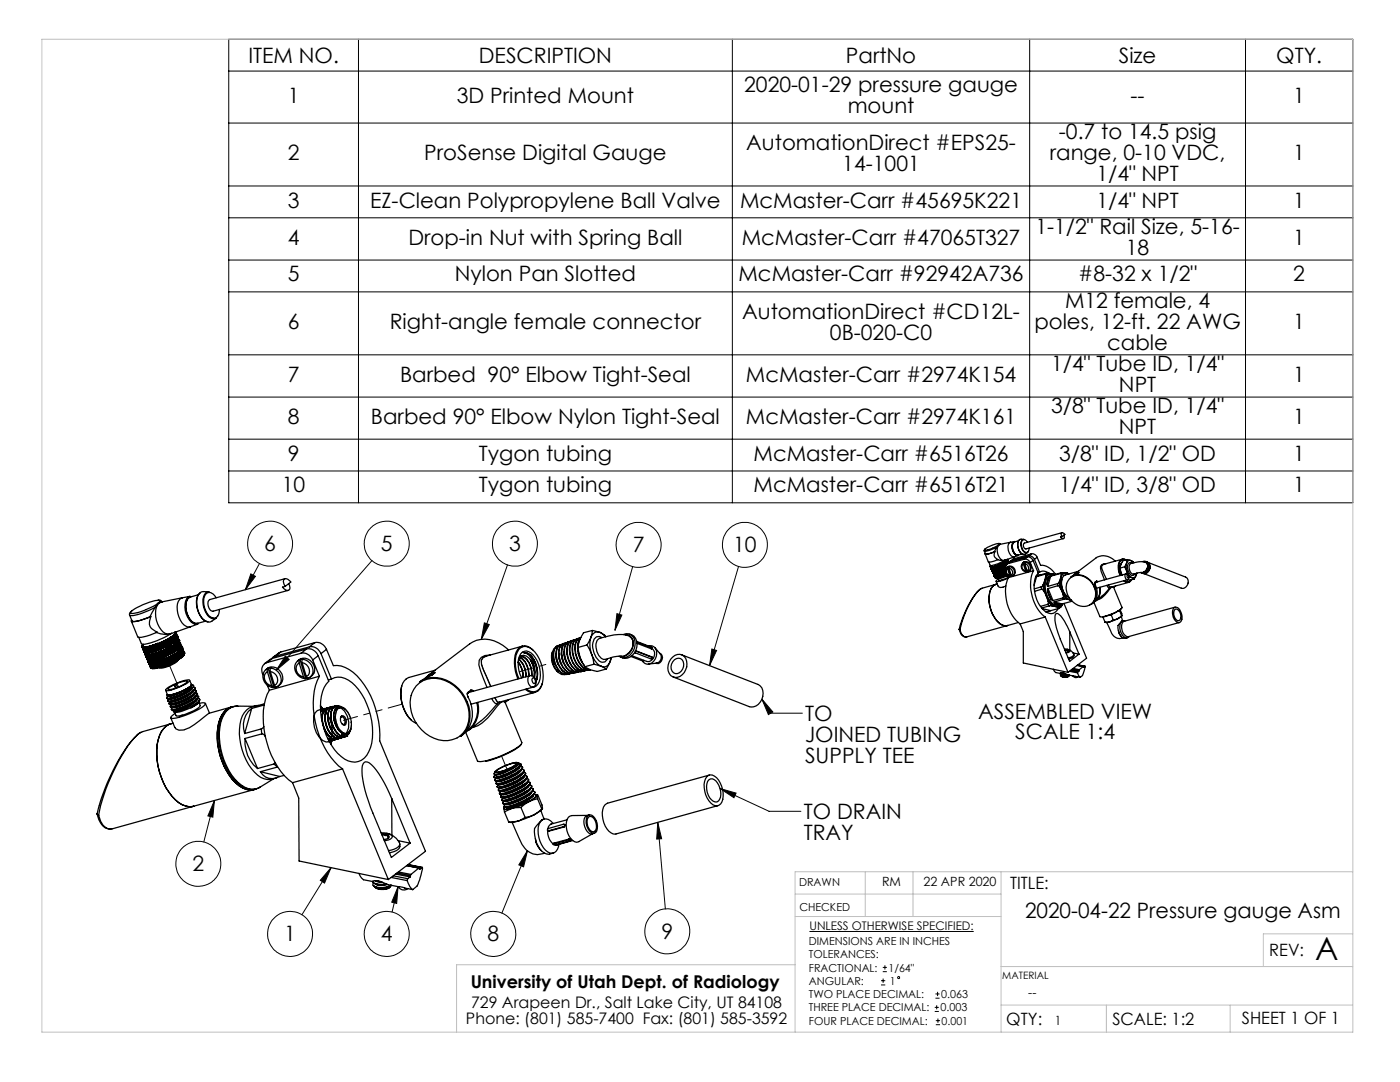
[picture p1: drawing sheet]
<svg xmlns="http://www.w3.org/2000/svg" width="279mm" height="216mm" viewBox="0 0 279 216" stroke-linecap="round" stroke-linejoin="round" font-family="sans-serif">
<defs><g id="words">
<text font-size="6.3" x="262.5" y="191.5">A</text>
<g font-size="4.2">
<text x="49.6" y="12.5">ITEM NO.</text>
<text x="95.6" y="12.5">DESCRIPTION</text>
<text x="168.8" y="12.5">PartNo</text>
<text x="223.3" y="12.5">Size</text>
<text x="254.7" y="12.5">QTY.</text>
<text x="57.4" y="20.5">1</text>
<text x="91.2" y="20.5">3D Printed Mount</text>
<text x="148.5" y="18.4">2020-01-29 pressure gauge</text>
<text x="169.2" y="22.6">mount</text>
<text x="225.6" y="20.5">--</text>
<text x="258.1" y="20.5">1</text>
<text x="148.9" y="29.9">AutomationDirect #EPS25-</text>
<text x="211.3" y="27.8">-0.7 to 14.5 psig</text>
<text x="57.4" y="31.9">2</text>
<text x="84.7" y="31.9">ProSense Digital Gauge</text>
<text x="168.1" y="34.1">14-1001</text>
<text x="209.5" y="32">range, 0-10 VDC,</text>
<text x="258.1" y="31.9">1</text>
<text x="57.4" y="41.4">3</text>
<text x="73.9" y="41.4">EZ-Clean Polypropylene Ball Valve</text>
<text x="147.7" y="41.4">McMaster-Carr #45695K221</text>
<text x="218.8" y="36.2">1/4&quot; NPT</text>
<text x="218.8" y="41.4">1/4&quot; NPT</text>
<text x="258.1" y="41.4">1</text>
<text x="206.6" y="46.7">1-1/2&quot; Rail Size, 5-16-</text>
<text x="57.4" y="48.8">4</text>
<text x="81.5" y="48.8">Drop-in Nut with Spring Ball</text>
<text x="148" y="48.8">McMaster-Carr #47065T327</text>
<text x="224.7" y="50.9">18</text>
<text x="258.1" y="48.8">1</text>
<text x="57.4" y="56.2">5</text>
<text x="90.8" y="56.2">Nylon Pan Slotted</text>
<text x="147.4" y="56.2">McMaster-Carr #92942A736</text>
<text x="215.2" y="56.2">#8-32 x 1/2&quot;</text>
<text x="258.1" y="56.2">2</text>
<text x="57.4" y="65.6">6</text>
<text x="77.8" y="65.6">Right-angle female connector</text>
<text x="148.1" y="63.6">AutomationDirect #CD12L-</text>
<text x="206.4" y="65.7">poles, 12-ft. 22 AWG</text>
<text x="212.5" y="61.5">M12 female, 4</text>
<text x="258.1" y="65.6">1</text>
<text x="165.6" y="67.8">0B-020-C0</text>
<text x="221" y="69.8">cable</text>
<text x="57.4" y="76.1">7</text>
<text x="79.8" y="76.1">Barbed 90° Elbow Tight-Seal</text>
<text x="148.9" y="76.1">McMaster-Carr #2974K154</text>
<text x="209.8" y="74.1">1/4&quot; Tube ID, 1/4&quot;</text>
<text x="258.1" y="76.1">1</text>
<text x="209.8" y="82.5">3/8&quot; Tube ID, 1/4&quot;</text>
<text x="223.3" y="78.3">NPT</text>
<text x="57.4" y="84.5">8</text>
<text x="74" y="84.5">Barbed 90° Elbow Nylon Tight-Seal</text>
<text x="148.9" y="84.5">McMaster-Carr #2974K161</text>
<text x="223.3" y="86.7">NPT</text>
<text x="258.1" y="84.5">1</text>
<text x="57.4" y="91.9">9</text>
<text x="95.5" y="91.9">Tygon tubing</text>
<text x="150.4" y="91.9">McMaster-Carr #6516T26</text>
<text x="211.4" y="91.9">3/8&quot; ID, 1/2&quot; OD</text>
<text x="258.1" y="91.9">1</text>
<text x="56.2" y="98.3">10</text>
<text x="95.5" y="98.3">Tygon tubing</text>
<text x="150.4" y="98.3">McMaster-Carr #6516T21</text>
<text x="211.4" y="98.3">1/4&quot; ID, 3/8&quot; OD</text>
<text x="258.1" y="98.3">1</text>
<text x="52.7" y="110">6</text>
<text x="76" y="110">5</text>
<text x="101.6" y="110">3</text>
<text x="126.3" y="110.2">7</text>
<text x="146.3" y="110.2">10</text>
<text x="160.7" y="143.9">TO</text>
<text x="195.2" y="143.4">ASSEMBLED VIEW</text>
<text x="160.7" y="148.1">JOINED TUBING</text>
<text x="202.6" y="147.5">SCALE 1:4</text>
<text x="160.7" y="152.3">SUPPLY TEE</text>
<text x="160.4" y="163.4">TO DRAIN</text>
<text x="160.4" y="167.6">TRAY</text>
<text x="38.4" y="173.9">2</text>
<text x="204.6" y="183.1">2020-04-22 Pressure gauge Asm</text>
<text x="56.7" y="187.8">1</text>
<text x="76" y="187.8">4</text>
<text x="97.3" y="187.8">8</text>
<text x="132" y="187.3">9</text>
</g>
<text font-size="3.5" x="93.9" y="197.1">University of Utah Dept. of Radiology</text>
<g font-size="3.4">
<text x="201.6" y="177.4">TITLE:</text>
<text x="253.3" y="190.8">REV:</text>
<text x="200.8" y="204.6">QTY:</text>
<text x="222" y="204.6">SCALE: 1:2</text>
<text x="247.8" y="204.4">SHEET 1 OF 1</text>
</g>
<g font-size="3.2">
<text x="94" y="201.1">729 Arapeen Dr., Salt Lake City, UT 84108</text>
<text x="93" y="204.2">Phone: (801) 585-7400 Fax: (801) 585-3592</text>
</g>
<g font-size="2.5">
<text x="176" y="176.9">RM</text>
<text x="184.3" y="176.9">22 APR 2020</text>
<text x="205.2" y="199">--</text>
<text x="210.5" y="204.5">1</text>
</g>
<text font-size="2.4" x="161.5" y="185.6">UNLESS OTHERWISE SPECIFIED:</text>
<g font-size="2.2">
<text x="159.5" y="176.9">DRAWN</text>
<text x="159.5" y="181.8">CHECKED</text>
<text x="161.4" y="188.6">DIMENSIONS ARE IN INCHES</text>
<text x="161.4" y="191.2">TOLERANCES:</text>
<text x="161.4" y="193.9">FRACTIONAL:</text>
<text x="161.4" y="196.5">ANGULAR:</text>
<text x="177.3" y="193.9">1/64&quot;</text>
<text x="177.6" y="196.5">1</text>
<text x="161.4" y="201.8">THREE PLACE DECIMAL:</text>
<text x="161.4" y="199.2">TWO PLACE DECIMAL:</text>
<text x="187.7" y="201.8">0.003</text>
<text x="187.8" y="199.2">0.063</text>
<text x="161.4" y="204.5">FOUR PLACE DECIMAL:</text>
<text x="187.9" y="204.5">0.001</text>
</g>
<text font-size="2" x="200" y="195.3">MATERIAL</text>
</g></defs>
<g fill="none" stroke="#000" stroke-width=".2">
<path d="M45.6 7.8h224.4v92.5h-224.4zM45.6 14.2h224.4M71.5 7.8v92.5M146.2 7.8v92.5M205.5 7.8v92.5M248.6 7.8v92.5M45.6 24.6h224.4M45.6 37.1h224.4M45.6 43.5h224.4M45.6 51.9h224.4M45.6 58.2h224.4M45.6 70.8h224.4"/>
<path d="M45.6 79.2h224.4M45.6 87.6h224.4M45.6 94h224.4M50.1 114.5l.9 .5-2 2.7zM51.8 112.4l-2.8 5.3M74.2 111.9l-19.1 21.8M101.3 112.7l-5.2 14.9M126.3 113.1l-3.6 12.7M147.4 113l-5.8 19.8M56.9 130.9l.8 .7-2.6 2.1zM96.7 124.3l.9 .3-1.5 3zM123.1 122.4l1 .3-1.4 3.1z"/>
<path d="M142.1 129.5l.9 .3-1.4 3zM152 139.5l2.2 2.6-.8 .5zM152 139.5l1.8 2.8h6.3M42.8 159.7l-.3 3.4-1-.3zM42.8 159.7l-2.1 8.3M143.7 157.3l3.2 1-.4 .9zM143.7 157.3l9.8 4.6h6.3M66.1 173.1l-1.3 3.1-.9-.6zM66.1 173.1l-5.8 9.4M79.4 176.9l-.2 3.4-1-.3zM79.4 176.9l-1.2 5.1M105.3 169.7l-.8 3.3-1-.4z"/>
<path d="M105.3 169.7l-5.1 12.5M131.3 164.1l.7 3.3h-.9zM131.3 164.1l1.5 17.3M161.5 185.9h32.8M175.8 196.5h.9M175.8 195.7h.9M176.2 193.9h.8M176.2 193h.8M176.2 195.3v.8M176.6 192.6v.9M186.7 199.2h.8M186.7 198.3h.8"/>
<path d="M187.1 197.9v.9M186.5 201.8h.9M186.5 201h.9M186.8 204.5h.8M186.8 203.7h.8M186.9 200.6v.8M187.2 203.2v.9"/>
<circle cx="53.9" cy="108.5" r="4.5"/>
<circle cx="77.2" cy="108.5" r="4.5"/>
<circle cx="102.8" cy="108.5" r="4.5"/>
<circle cx="127.5" cy="108.7" r="4.5"/>
<circle cx="148.7" cy="108.7" r="4.5"/>
<circle cx="39.6" cy="172.4" r="4.5"/>
<circle cx="57.9" cy="186.4" r="4.5"/>
<circle cx="77.2" cy="186.4" r="4.5"/>
<circle cx="98.4" cy="186.4" r="4.5"/>
<circle cx="133.2" cy="185.8" r="4.5"/>
<circle cx="179.4" cy="195.1" r=".21"/>
</g>
<g fill="none" stroke="#c0c0c0" stroke-width=".2">
<path d="M8.4 7.8h261.6v198.2h-261.6zM158.7 178.4h41.1M172.7 174v8.9M182.2 174v8.9M199.8 174v32M270 174h-111.3v32M158.7 182.9h41.1M158.7 192.5h-67.6v13.5M199.8 192.9h70.2M270 186.3h-17.9v6.6M199.8 200.6h70.2M220.8 200.6v5.4"/>
<path d="M245.5 200.6v5.4"/>
</g>
<path d="M50.1 114.5l.9 .5-2 2.7zM42.8 159.7l-.3 3.4-1-.3zM66.1 173.1l-1.3 3.1-.9-.6zM96.7 124.3l.9 .3-1.5 3zM123.1 122.4l1 .3-1.4 3.1zM105.3 169.7l-.8 3.3-1-.4zM79.4 176.9l-.2 3.4-1-.3zM56.9 130.9l.8 .7-2.6 2.1zM142.1 129.5l.9 .3-1.4 3zM131.3 164.1l.7 3.3h-.9zM152 139.5l2.2 2.6-.8 .5zM143.7 157.3l3.2 1-.4 .9z" fill="#000"/>
<g fill="none" stroke="#000" stroke-width=".25">
<path d="M31.6 119.8h.5l.2 .3M36.4 119.3l-4.2 .8a2.03 2.03 0 0 0-1.2 2.3 4.8 4.8 0 0 0 2 4l.9 .1 4.1-1.4M36.4 119.3a1.96 1.96 0 0 0-1 2.4 3.9 3.9 0 0 0 2.1 3.4h.5M36.4 119.3l1.5-.3a1.37 1.37 0 0 0-1 1.5 3.9 3.9 0 0 0 2 4.1l.6-.1-1.5 .6M38.1 119.1a1.32 1.32 0 0 0-1 1.4 3.8 3.8 0 0 0 1.9 3.9h.5M39.6 118.7l-1.6 .4a2.2 2.2 0 0 0-.9 2.7 3.2 3.2 0 0 0 1.9 2.6l2.1-.5M39.9 118.3l.7-.3 1.1 .1a1.58 1.58 0 0 0-1.2 2.1 4 4 0 0 0 1.6 3.1l.4 .2 .6-.2-.8 .7a1.74 1.74 0 0 1-2.3-1.2 4.1 4.1 0 0 1-.1-4.5zM40 118.3a2.71 2.71 0 0 0-.7 3.1 3.1 3.1 0 0 0 2.2 2.6M43.1 119.3a1.33 1.33 0 0 0-1.9-.9 3.5 3.5 0 0 0 .5 4.5 1.08 1.08 0 0 0 1.1 .4 1.08 1.08 0 0 0 .9-.9l.1-.8M56.7 115.6a.95 .95 0 0 1 1.3 .5l-1.1 .9a1.37 1.37 0 0 1-.2-1.4zM56.9 115.5l-15 4.1a1.41 1.41 0 0 0 .6 2.4l15-4.2M57.6 116.5a.78 .78 0 0 1-.2 1.3l-.4-.1-.6-.5 .5-.2"/>
<path d="M195.3 117.9a17.9 17.9 0 0 0-3.6 6.8M195.8 117.4l-.5 .4M196.4 109.9l.3 .7 .7-.1 1-.4M196.6 109.6l1.5-.8a1.34 1.34 0 0 1 1.3-.3l-.4 .4-1.1 .6a1.6 1.6 0 0 1-1.4 .2zM196.6 109.5l-.2 .4M197.7 113.1h.1M197.7 113v.1M197.7 113h.1M197.7 113.1v.1M197.7 113.1l.1 .2M197.7 113.1v.2M197.7 113.2l.1 .1"/>
<path d="M197.7 113.3l.1 .1M197.8 113.3l.1 .2M197.8 113.3h.1M197.8 113.3v.1M197.8 112.9l-.1 .1M197.8 113.4h.1M197.8 113.2v.1M197.8 113.3v.2M197.8 113.4l-.1-.1 .1 .2M197.8 113.4l.1 .2M197.8 113.5l.1 .1M197.8 113.5l.1 .2"/>
<path d="M197.8 113.5h.1M197.8 113.1h.1M197.8 113.2l.1 .1M197.8 113.2h.1M197.9 113.5l.1 .1M197.9 113.5h.1M197.9 113.5v.1M197.9 113.6v.1M197.9 113.1h.1M197.9 113.1v.2M197.9 113.6h.1M197.9 113.7h.1"/>
<path d="M197.9 113.1l.1 .2M197.9 113.2l.1 .1M197.9 113.3l.1 .2M197.9 113.2v.1M197.9 113.3h.1M197.9 113.3v.2M198 113.9h.1M198 113.8h.1M198 113.5l.1 .1M198 113.5l.1 .2M198 113.7h.1M198 113.5v.2"/>
<path d="M198 113.6h.1M198 113.6v.1M198 113.8v.1M198 113.8v.2M198 113.5h.1M198 113.7v.1M198 113.7l.2 .2 .7-.1M198 113.9l.1 .2M198 113.9v.2M198 113.1h.1M198 113.3h.1M198 113.1v.2"/>
<path d="M198 113.3v.2M198 113.9l.2 .2M198 114h.1M198 114l.2 .1M198 114l.1 .1M198.1 113.1h.1M198.1 113.1h-.1M198.1 113.9h.1M198.1 113.1l.1 .2M198.1 113.3l.1 .2M198.1 113.2v.1M198.1 113.5l.1 .1"/>
<path d="M198.1 113.3v.2M198.1 113.7h.1M198.1 113.5v.2M198.1 113.6h.1M198.1 113.9v.1M198.1 114.1l.1 .2M198.1 114.1h.1M198.1 114.1v.1zM198.1 114.2l.1 .2M198.1 113.1v.1M198.1 113.3h.1M198.1 113.5h.1"/>
<path d="M198.1 113.6v.1M198.1 114l.1 .1M198.1 114l.1 .2M198.1 114h.1M198.2 113.9h.1M198.2 113.9v.1M198.2 114.1l.1 .2M198.2 114.1h.1M198.2 114.2h.1M198.2 114.2l.1 .1M198.2 114.2v.1M198.2 114.1v.2"/>
<path d="M198.2 114.3l-.1-.2 .1 .2M198.2 114.3v.1M198.2 113.1h-.1M198.2 113.1h.1M198.2 113.1v.2M198.2 113.3h.1M198.2 113.3v.2M198.2 113.5h.1M198.2 113.5v.1M198.2 113.6h.1M198.2 113.6v.1M198.2 113.7h.1"/>
<path d="M198.2 114v.1M198.2 114.3l.1 .1M198.2 114.3h.1M198.2 114.3l.1 .2M198.2 114h.1M198.2 113.1l.2 .1M198.2 113.3l.1 .1M198.2 113.3l.1 .2M198.2 113.5l.1 .1M198.2 113.6l.1 .1M198.2 114l.1 .1M198.2 114l.1 .2"/>
<path d="M198.2 114v.2M198.2 114.4h.1M198.2 114.4l.1 .1M198.3 113.9h.1M198.3 113.7h.1M198.3 113.9v.1M198.3 114.2h.1M198.3 114.2v.1M198.3 114.3l.1 .1M198.3 114.3h.1M198.3 114.3l.1 .2M198.3 114.3v.2"/>
<path d="M198.3 114.3v.1M198.3 114.7h.1M198.3 114.6v.1M198.3 114.6h.1M198.3 114.5v.1M198.3 114.5h.1M198.3 114.7l.1 .1M198.3 113.5v.1M198.3 113.6h.1M198.3 113.6v.1M198.3 114l.2 .1M198.3 114l.1 .2"/>
<path d="M198.3 114h.1M198.3 114.1v.1M198.3 114v.1M198.3 114.7l.1 .2v-.1M198.3 113.4h.1M198.4 113.1h-.2M198.4 114.7h.1M198.4 113.6h.1M198.4 113.2l.1 .2M198.4 113.1h.1M198.4 113.2h.1M198.4 113.1v.1"/>
<path d="M198.4 113.3l.1 .1M198.4 113.4l.1 .2M198.4 113.3v.1M198.4 113.2l-.1 .2M198.4 113.4v.1M198.4 113.5l.1 .1M198.4 113.5v.1M198.4 113.4l-.1 .1M198.4 113.6v.1M198.4 113.7h-.1M198.4 114.2l.1 .1M198.4 114.2h.1"/>
<path d="M198.4 114.3l.1 .1M198.4 114.2v.1M198.4 114.3h.1M198.4 114.3l.1 .2M198.4 114.5h.1M198.4 114.3v.2M198.4 114.7v.1M198.4 114.8v.1M198.4 114.8l.1 .2M198.4 114.8h.1M198.4 113.6h-.1M198.4 113h.1"/>
<path d="M198.4 113v.1M198.4 113.9h.1M198.4 113.9h-.1M198.4 113.1l.1 .1M198.4 113.7h.1M198.4 114.7l.1 .1M198.4 114.9l.1 .1M198.4 114.8l.1 .1M198.4 114.9l.1 .2M198.4 115l.1 .1M198.4 110.1h.1M198.4 114.9h.1"/>
<path d="M198.5 115.1h.1M198.5 113.9h.1M198.5 114.7h.1M198.5 114.1l.1 .2M198.5 113.9v.2M198.5 114.2l.1 .1M198.5 114.3l.1 .1M198.5 114.2v.1M198.5 114.1h.1M198.5 114.1v.2M198.5 114.3l.1 .2M198.5 114.5h.1"/>
<path d="M198.5 114.3v.2M198.5 114.3h.1M198.5 114.3v.1M198.5 114.4h.1M198.5 114.7v.1M198.5 115v.1M198.5 115h.1M198.5 115.1v.1M198.5 113.7h.1M198.5 113.6h.1M198.5 113.4v.2M198.5 113.6v.1"/>
<path d="M198.5 113.9l.1 .2M198.5 114l.1 .1M198.5 114v.1M198.5 114.7l.1 .1M198.5 114.8l.1 .1M198.5 114.8h.1M198.5 114.8l.1 .2M198.5 114.8v.2M198.5 114.8v.1M198.5 115.1l.1 .1M198.5 113.9v.1M198.5 115.1l.1 .2"/>
<path d="M198.5 113.4h.1M198.5 114.1v.1M198.5 113.3h.1M198.5 110.1a1.02 1.02 0 0 0 .7 1.6 3.1 3.1 0 0 1-2 .4l-.6-1.6M198.5 110.1a2.72 2.72 0 0 1-1.9 .4v-.1M198.5 115.2h.1M198.5 113.2h.1M198.5 113.4l.2 .1M198.5 113.2v.2M198.5 115l.1 .1M198.6 113h.1M198.6 113l-.2 .1"/>
<path d="M198.6 115.2h.1M198.6 115.1v.2M198.6 113l.1 .1M198.6 113.2l.1 .1M198.6 113v.2M198.6 113.2h.1M198.6 113l-.1 .2M198.6 113.2l-.1 .2M198.6 113.6h.1M198.6 113.9h.1M198.6 115.1h.1M198.6 115.2v.1"/>
<path d="M198.6 113.2l-.1 .1M198.6 113.8h.1M198.6 113.8v.1M198.6 115.3h.1M198.6 113l.2 .1M198.6 114.3l.2 .1M198.6 114.1h.1M198.6 114.1v.2M198.6 114.3h.1M198.6 114.4v.1M198.6 114.3v.1M198.6 114.4h.1"/>
<path d="M198.6 114.8l.2 .1M198.6 114.7v.1M198.6 114.8h.1M198.6 114.8l.2 .2M198.6 114.8v.2M198.6 114.8v.1M198.6 115v.1M198.6 114.7h.1M198.6 114.9v.1M198.6 114.7h.2M198.6 113.9l.2 .1M198.6 113.9l.2 .2"/>
<path d="M198.6 114.1l.2 .1M198.6 113.9v.2M198.6 114.1l.2 .2M198.6 114.7l.2 .1M198.6 115l.2 .1M198.6 115.1l.1 .2M198.6 115.2l.1 .1M198.6 115h.1M198.6 115.1v.1M198.7 113.6h.1M198.7 113.8h.1M198.7 115.3h.1"/>
<path d="M198.7 113.5h.1M198.7 113.5l-.1 .1M198.7 113.6h-.1M198.7 113.8l-.1 .1M198.7 113.3l.2 .2M198.7 113.1h.1M198.7 113.1v.2M198.7 113.3h.1M198.7 113.4l.2 .1M198.7 113.5l.1 .1M198.7 113.4v.1M198.7 113.3v.2"/>
<path d="M198.7 113.5v.1M198.7 113.3v.1M198.8 112.9h.1M198.8 112.9v.1M198.8 113h-.2M198.8 113.8h-.1M198.8 114.7h.1M198.8 115.3h.1M198.8 113.1l.1 .1M198.8 113.1h.1M198.8 113h.1M198.8 113v.1"/>
<path d="M198.8 113.1v.1M198.8 113.2l-.1 .1M198.8 113.1l-.1 .2M198.8 113.6h.1M198.8 113.8v.1M198.8 114.3v.1M198.8 114.4h.1M198.8 114.4l-.2 .1M198.8 114.8l.1 .1M198.8 114.7v.1M198.8 114.8h.1M198.8 115l.1 .1"/>
<path d="M198.8 114.8v.2M198.8 114.8v.1M198.8 114.9h.1M198.8 115.1l.1 .2M198.8 115v.1M198.8 115.1h.1M198.8 115.1v.2M198.8 115h.1M198.8 113.8h.1M198.8 113l.1 .1M198.8 112.9l.2 .2M198.8 112.9v.2"/>
<path d="M198.8 114v.1M198.8 114.2l.1 .2M198.8 114.1h.1M198.8 114.1v.1M198.8 114.2h.1M198.8 114.2v.1M198.8 114.3l.1 .1M198.8 114.7l.1 .1M198.8 116.6a2.47 2.47 0 0 0-1.4 2.6 6.2 6.2 0 0 0 2.5 5.5l1.2 .1M198.8 116.6l-2.8 .8a6.9 6.9 0 0 0-2.6 3.4l-1.1 2.3-.7 2.6M198.8 116l.4 .9M198.8 113.9l.2 .1"/>
<path d="M198.8 114.1l.2 .1M198.8 113.9v.2M198.8 113.9v.1M198.9 113.8h.1M198.9 113.8h-.1M198.9 115.3h.1M198.9 113.5v.1M198.9 113.6h-.1M198.9 113.6h.1M198.9 113.8l-.1 .1M198.9 115.1h.1M198.9 115.1v.2"/>
<path d="M198.9 113.5h.1M198.9 114.9h.1M198.9 114.6h.1M198.9 114.6l-.1 .1M198.9 113.3h.1M198.9 113.3v.2M198.9 114.7v.1M198.9 114.6v.1M198.9 114.9l.1 .2M198.9 114.8h.1M198.9 114.8v.1M198.9 115l.1 .1"/>
<path d="M198.9 115.1l.1 .1M198.9 115v.1M198.9 114.9v.2M198.9 113.2v.1M198.9 113.3l.2 .1M198.9 113.1v.1M198.9 114.4h.1M198.9 114.4h-.1M198.9 114.6l.2 .1M198.9 114.8l.1 .1M198.9 114.6v.2M198.9 113.1h.1"/>
<path d="M199 114.3h.1M199 109.1l-.6 1M199 112.9h-.2M199 113.7h.1M199 113.7l-.1 .1M199 114.6h.1M199 114.6h-.1M199 115.2l-.1 .1M199 115.2h.1M199 113.1l.1 .1M199 112.9h.1M199 112.9l-.1 .2"/>
<path d="M199 113.1h.1M199 113.1l-.1 .2M199 113.1h-.1M199 114.2l.1 .1M199 114v.2M199 114.2h.1M199 114.2v.2M199 114.2l-.1 .2M199 114.4h-.1M199 114.6l.1 .1M199 109.1l-.7 .4a2.96 2.96 0 0 1-1.9 .4M199 114h.1"/>
<path d="M199 114.2v.1M199 112.9l.2 .1M199 112.9v.2M199 112.9l.1 .1M199 114l.1 .1M199 113.8h.1M199 113.8v.2M199 114l.1 .2M199 116.5l-.2 .1M199 113.8l.2 .1M199 113.7v.1M199 115.1l.1 .1"/>
<path d="M199 114.9h.1M199 114.9v.2M199 115.1h.1M199 115.1v.1M199.1 115.3h.1M199.1 111.7a1.79 1.79 0 0 0 1.5 0M199.1 114.6h-.1M199.1 113.4h.1M199.1 113.4v.1M199.1 113.5h-.1M199.1 113.5h.1M199.1 114.7h.1"/>
<path d="M199.1 114.6v.1M199.1 114.8l.1 .1M199.1 114.9l.1 .1M199.1 114.8v.1M199.1 114.7l-.1 .2M199.1 114.9l-.1 .2M199.1 114.9h.1M199.1 114.5v.1M199.1 113.4l.1 .1M199.1 113.2v.2M199.1 113.2h.1M199.1 114.3h.1"/>
<path d="M199.1 114.3l-.1 .1M199.1 114.7l.1 .1M199.1 114.6h.1M199.1 114.7v.1M199.1 113.7h-.1M199.1 114.5h.1M199.1 115.2h-.1M199.1 115.2h.1M199.1 113v.2M199.1 113.2l.2 .1M199.1 113h.1M199.1 113.7h.1"/>
<path d="M199.1 114.2v.1M199.1 114.5l.1 .2M199.1 114.6l.1 .1M199.1 114.1h.1M199.2 112.8h.1M199.2 112.8l-.2 .1M199.2 113.7h.1M199.2 113.7h-.1M199.2 113l.2 .1M199.2 113h.1M199.2 113l-.1 .2M199.2 113l.1 .1"/>
<path d="M199.2 113.5h.1M199.2 113.9h.1M199.2 114.1l.1 .2M199.2 113.9l-.1 .2M199.2 114.1h.1M199.2 114.1v.1M199.2 114.2l.1 .1M199.2 114.2l-.1 .1M199.2 114.1l-.1 .1M199.2 114.1l-.1 .2M199.2 115.2h.1M199.2 112.8l.2 .1"/>
<path d="M199.2 112.8v.2M199.2 113.9l.2 .2M199.2 113.7v.2M199.2 114v.1M199.2 114l.2 .1M199.2 113.9v.2M199.2 114.8v.1M199.2 115l.1 .1M199.2 114.9v.1M199.2 115h.1M199.2 115.1h.1M199.2 115v.1"/>
<path d="M199.2 115.1v.1M199.2 115v.2M199.2 113.9v.1M199.2 114.9h.1M199.2 108.8l-.2 .3M199.2 113.7l.2 .1M199.2 113.7l.2 .2M199.2 113.8v.1M199.2 113.8l.2 .1M199.2 114.9l.2 .1M199.2 114.7v.1M199.3 114.5h-.2"/>
<path d="M199.3 113.3v.1M199.3 113.4l-.1 .1M199.3 113.4h.1M199.3 114.7l.1 .1M199.3 114.7h.1M199.3 114.5l-.1 .2M199.3 114.7l-.1 .2M199.3 114.7h-.1M199.3 114.5h.1M199.3 113.3h.1M199.3 108.4l.3 .2M199.3 115.1l-.1 .1"/>
<path d="M199.3 115.1h.1M199.3 113.1v.2M199.3 113.3l.1 .1M199.3 113.1h.1M199.3 114.3h.1M199.3 114.3h-.2M199.3 114.5v.2M199.3 114.5l.2 .1M199.3 114.2l.1 .1M199.4 113.6l-.2 .1M199.4 113.1l.1 .1M199.4 113.1h.1"/>
<path d="M199.4 113.1l-.1 .2M199.4 113.4h.1M199.4 113.4h-.1M199.4 113.6v.1M199.4 114.1h.1M199.4 114.3h.1M199.4 114.1l-.1 .2M199.4 114.5l.1 .1M199.4 114.3h-.1M199.4 115.1h.1M199.4 112.7h.1M199.4 113.6h.1"/>
<path d="M199.4 112.9v.2M199.4 112.9h.1M199.4 113v.1M199.4 113h.2M199.4 112.9l.2 .1M199.4 113.8v.1M199.4 113.6l.1 .1M199.4 114.1l.1 .1M199.4 113.9v.2M199.4 113.9h.1M199.4 114.1l.2 .1M199.4 114.1v.2"/>
<path d="M199.4 115h.1M199.4 115l-.2-.1v.1M199.4 115v.1M199.4 112.9v.1M199.4 112.7l-.2 .1M199.4 112.7v.2M199.4 112.7l.2 .1M199.4 113.9l.2 .1M199.4 113.7v.1M199.4 113.7h.1M199.4 114.8h.1M199.4 115l.1 .1"/>
<path d="M199.4 114.8v.2M199.5 112.7l.1 .1M199.5 112.7h.1M199.5 112.7l-.1 .2M199.5 113.7l.1 .1M199.5 113.7l-.1 .2M199.5 113.7h.1M199.5 113.6h-.1M199.5 114.8l.1 .1M199.5 114.6l-.1 .2M199.5 114.8h.1M199.5 114.8l-.1 .2"/>
<path d="M199.5 113.6h.1M199.5 114.6h.1M199.5 114.4h.1M199.5 114.4l-.1 .1M199.5 115.1h-.1M199.5 115.1h.1M199.5 113.2v.1M199.5 113.3l-.1 .1M199.5 113.2h.1M199.5 113.6v.1M199.5 114.6l.1 .1M199.5 114.4v.2"/>
<path d="M199.5 114.6v.2M199.5 114.6l.1 .2M199.5 113.2l.1 .1M199.5 113.3h.1M199.5 114.2h.1M199.5 114.2l-.1 .1M199.5 114.4l.2 .1M199.6 108.7l-.4 .1M199.6 113.5h.1M199.6 113.5l-.1 .1M199.6 114.4h.1M199.6 115.1h.1"/>
<path d="M199.6 113l-.1 .2M199.6 113h.1M199.6 113.1l-.1 .1M199.6 113.1l.1 .1M199.6 113v.1M199.6 113l.1 .2M199.6 113.5v.1M199.6 114h.1M199.6 114l-.1 .2M199.6 114.2h.1M199.6 114.4l.1 .1M199.6 114.2h-.1"/>
<path d="M199.6 114.2l-.2 .1M199.6 114.9h.1M199.6 112.6h.1M199.6 112.8v.2M199.6 112.8h.1M199.6 113l.1 .1M199.6 112.8v.1M199.6 112.8l.2 .2M199.6 113.3h.1M199.6 113.8v.2M199.6 113.5l.1 .1M199.6 114l.1 .1"/>
<path d="M199.6 114v.2M199.6 114l.2 .1M199.6 114.9l.1 .1M199.6 115h.1M199.6 114.9v.2M199.6 115v.1M199.6 114.9v.1M199.6 112.6l-.1 .1M199.6 112.6v.2M199.6 112.8l.2 .1M199.6 112.9v.1M199.6 112.9l.2 .1"/>
<path d="M199.6 112.6l.2 .1M199.6 113.6v.2M199.6 113.8l.2 .1M199.6 113.8h.1M199.6 114.7h.1M199.6 114.7l.2 .2M199.6 114.7l.1 .1M199.6 114.8v.1M199.6 114.7v.1M199.6 114.7v.2M199.7 113.5h.1M199.7 113.5h-.1"/>
<path d="M199.7 112.6l-.1 .2M199.7 112.6l.1 .1M199.7 112.6h.1M199.7 113.6l.1 .1M199.7 113.6l-.1 .2M199.7 113.6h.1M199.7 113.6h-.1M199.7 113.5v.1M199.7 114.7l.1 .1M199.7 114.5h.1M199.7 114.5l.1 .2M199.7 114.5l-.1 .2"/>
<path d="M199.7 114.8l-.1 .1M199.7 114.8l.1 .1M199.7 114.4h.1M199.7 114.4h-.1M199.7 115l-.1 .1M199.7 115h.1M199.7 113.2l-.1 .1M199.7 113.2h.1M199.7 114.5l.1 .1M199.7 114.4v.1M199.7 114.5v.2M199.7 113.1v.1"/>
<path d="M199.7 114.1h.1M199.7 114.1l-.1 .1M199.7 114.4h.2M199.8 114.3h.1M199.8 114.3l-.1 .1M199.8 115h.1M199.8 113l-.1 .1M199.8 113h.1M199.8 112.9v.1M199.8 113.1v.1M199.8 113l-.1 .2M199.8 113.1l-.1 .1"/>
<path d="M199.8 113l.2 .1M199.8 113.9l-.1 .2M199.8 114.1h.1M199.8 113.9h.1M199.8 114.3l.1 .1M199.8 113.5h.1M199.8 113.5h-.1M199.8 112.7v.2M199.8 112.7h.1M199.8 112.9l.2 .1M199.8 113v.1M199.8 112.7v.3"/>
<path d="M199.8 112.7l.2 .2M199.8 113.2h-.1M199.8 113.2h.1M199.8 113.7v.2M199.8 113.9l.2 .1M199.8 113.7h.1M199.8 113.9v.2M199.8 113.9l.2 .2M199.8 114.9h.1M199.8 114.8v.1M199.8 114.9v.1M199.8 114.9l.2 .1"/>
<path d="M199.8 114.9l.1 .1M199.8 112.5h.1M199.8 112.5l-.1 .1M199.8 112.5v.2M199.8 112.7l.2 .1M199.8 112.5l.2 .1M199.8 113.7l.2 .1M199.8 114.7v.1M199.8 114.9h.2M199.8 114.7h.1M199.8 114.7l.2 .1M199.8 114.7v.2"/>
<path d="M199.8 114.6v.1M199.9 113.4h.1M199.9 113.4l-.1 .1M199.9 112.5l-.1 .2M199.9 112.5l.1 .1M199.9 113.5l-.1 .2M199.9 113.5l.2 .1M199.9 113.5h.1M199.9 113.4v.1M199.9 114.4l-.1 .2M199.9 114.7l.1 .1M199.9 114.4h.1"/>
<path d="M199.9 114.7l-.1 .2M199.9 114.3h.1M199.9 114.3h-.1M199.9 115h-.1M199.9 115h.1M199.9 113.2h-.1M199.9 114.4l.2 .1M199.9 114.3v.1M199.9 114.5v.2M199.9 114.5l.2 .1M199.9 114.4l.2 .2M199.9 114.4v.1"/>
<path d="M200 114.3h.1M200 114.9v.1M200 113.1l-.1 .1M200 113.1h.1M200 114.1h.1M200 114.1h-.2M200 114.3l-.1 .1M200 114.3l.1 .1M200 113v.1M200 114.9h.1M200 112.9v.1M200 112.9h.1"/>
<path d="M200 112.8v.1M200 112.9v.2M200 112.9l.2 .1M200 113.8v.2M200 114h.1M200 114v.1M200 112.4h.1M200 113.3h.1M200 113.3l-.1 .1M200 112.6v.2M200 112.6h.1M200 112.6v.3"/>
<path d="M200 113.3l.1 .1M200 112.6l.2 .1M200 113.8l.2 .1M200 113.8h.1M200 114.8h.1M200 114.8v.1M200 114.8l.2 .1M200 112.6l.1 .1M200.1 112.4h.1M200.1 112.4l-.2 .1M200.1 112.4l-.1 .2M200.1 112.7l-.1 .2"/>
<path d="M200.1 112.7h.1M200.1 112.6l.1 .1M200.1 112.4v.2M200.1 112.4l.1 .1M200.1 113.6l-.1 .2M200.1 113.6h.1M200.1 113.6l.1 .1M200.1 114.6l-.1 .2M200.1 114.5v.1M200.1 114.8l.1 .1M200.1 114.8v.1M200.1 114.8l-.1 .1"/>
<path d="M200.1 114.6h.1M200.1 113.3v.1M200.1 113.3h.1M200.1 113.4v.2M200.1 113.4l.2 .1M200.1 113.4h.1M200.1 114.4v.1M200.1 114.6l.1 .1M200.1 114.3v.1M200.1 114.6v.2M200.1 114.6l.2 .1M200.1 114.2h.1"/>
<path d="M200.1 114.2l-.1 .1M200.1 114.9h-.1M200.1 114.9h.1M200.1 113.1h.1M200.1 114.4l.2 .1M200.1 114.2v.1M200.1 114.4v.2M200.1 114.4h.1M200.2 113l-.1 .1M200.2 113h.1M200.2 113.9h.1M200.2 113.9l-.2 .1"/>
<path d="M200.2 113v.1M200.2 114.2l-.1 .2M200.2 114.2h.1M200.2 114.9h.1M200.2 114.8v.1M200.2 112.7v.3M200.2 112.5v.2M200.2 112.7h.1M200.2 112.5h.1M200.2 112.8v.2M200.2 112.8l.1 .1M200.2 112.7l.1 .2"/>
<path d="M200.2 112.6v.1M200.2 112.7v.1M200.2 112.5v.1M200.2 112.5l.2 .1M200.2 114.2l.1 .1M200.2 112.3h.1M200.2 112.3l-.1 .1M200.2 113.2h.1M200.2 113.2l-.1 .1M200.2 112.3v.2M200.2 113.2l.1 .1M200.2 112.6l.2 .1"/>
<path d="M200.2 113.7v.2M200.2 112.3l.1 .1M200.2 113.7h.1M200.2 113.7l.2 .1M200.2 112.3l.2 .1M200.2 114.7v.1M200.2 114.7h.1M200.3 113.5l-.1 .2M200.3 112.4l-.1 .1M200.3 112.4h.1M200.3 113.5h.1M200.3 113.7l.1 .1"/>
<path d="M200.3 113.5v.2M200.3 113.5l.1 .1M200.3 113h-.1M200.3 112.3l.1 .1M200.3 112.3h.1M200.3 114.5l-.1 .2M200.3 114.5h.1M200.3 114.7l.1 .1M200.3 114.7h.1M200.3 114.7l-.1 .1M200.3 114.7v.1M200.3 114.7l-.1 .2"/>
<path d="M200.3 113.2v.1M200.3 113.2h.1M200.3 113.3v.2M200.3 113.3l.1 .1M200.3 113.3h.1M200.3 114.3v.2M200.3 114.5l.1 .1M200.3 114.3h.1M200.3 114.5v.2M200.3 114.5l.2 .1M200.3 114.1l-.1 .1M200.3 114.8h-.1"/>
<path d="M200.3 114.8h.1M200.3 112.9v.1M200.3 113h.1M200.3 112.9h.1M200.3 113.3l.2 .1M200.3 114.3l.2 .1M200.3 114.1v.1M200.3 114.2v.1M200.4 112.2h.1M200.4 114.1h.1M200.4 114.8h.1M200.4 112.7l-.1 .2"/>
<path d="M200.4 112.6v.1M200.4 112.6h.1M200.4 112.9h.1M200.4 114.1l-.1 .2M200.4 112.9v.1M200.4 112.6l.1 .2M200.4 114.1h-.1M200.4 112.2l-.1 .1M200.4 113.1h.1M200.4 113.2h-.1M200.4 112.4v.2M200.4 113.8h.1"/>
<path d="M200.4 113.8l-.2 .1M200.4 113.2h.1M200.4 112.4h.1M200.4 112.2v.2M200.4 112.7v.2M200.4 112.7l.2 .1M200.4 112.6l.2 .1M200.4 112.5v.1M200.4 112.5l.2 .1M200.4 114.1l.1 .1M200.4 112.4v.1M200.4 112.4l.2 .1"/>
<path d="M200.4 112.2v.1M200.4 112.4l.1 .1M200.4 114.1l.2 .1M200.4 113.1v.1M200.4 114.7v.1M200.4 113.4v.2M200.4 113.6v.2M200.4 113.6h.1M200.4 113.4h.1M200.4 113.7v.1M200.4 113.7h.2M200.4 113.6l.2 .1"/>
<path d="M200.4 113.4l.1 .1M200.4 112.3v.1M200.4 112.3l.2 .1M200.4 114.6v.2M200.4 113.1l.1 .1M200.4 112.2l.2 .1M200.4 113.6v.1M200.5 113.2v.2M200.5 113.4h.1M200.5 113.5l-.1 .1M200.5 113.4l.1 .1M200.5 113.2h.1"/>
<path d="M200.5 114.4l-.1 .2M200.5 114.6l.1 .1M200.5 114.6h-.1M200.5 114.6h.1M200.5 114.6l-.1 .1M200.5 113.3l-.1 .1M200.5 112.5h.1M200.5 113.1h.1M200.5 113.1h-.1M200.5 113.1l-1.6 .7M200.5 112.9h-.1M200.5 114.2v.2"/>
<path d="M200.5 112.8h.1M200.5 114.4h.1M200.5 114.4l.2 .1M200.5 114.4v.2M200.5 112.9h.1M200.6 111.8l-1.1 .5a2.96 2.96 0 0 1-1.9 .5l-.3-.7M200.6 112.1h.1M200.6 114h.1M200.6 114l-.2 .1M200.6 112.8l-.1 .1M200.6 112.6v.1M200.6 112.4v.1"/>
<path d="M200.6 112.7l-.1 .1M200.6 114v.2M200.6 114.2l-.1 .2M200.6 114.2l.1 .1M200.6 114.2h-.1M200.6 112.5v.1M200.6 114.2h.1M200.6 112.7v.1M200.6 112.3v.1M200.6 112.8v.1M200.6 112.8h.1M200.6 112.6h.1"/>
<path d="M200.6 112.4h.1M200.6 112.1l-.2 .1M200.6 114.7h-.2M200.6 114.7h.1M200.6 113.7v.1M200.6 113.8h-.2M200.6 113.7h.1M200.6 112.6l.1 .1M200.6 112.1v.2M200.6 112.5l.1 .1M200.6 112.4l.1 .1M200.6 112.3l.1 .1"/>
<path d="M200.6 112.1l.1 .2M200.6 112.1l.1 .1M200.7 113.9l-.2 .1a3.3 3.3 0 0 1-2.1 .6l-.1-.1M200.7 114.7h-.1M200.7 114.7h.1M200.7 114.5v.2M200.7 114.5h.1M200.7 112h.1M200.7 112l-.1 .1M200.7 114.3v.2M200.7 112.7h.1M200.7 114.3h.1"/>
<path d="M200.7 114.5l.1 .1M200.7 112.5h.1M200.7 112v.2M200.7 112.3h.1M200.7 112v.1M200.7 112.5v.1M200.7 112.3v.1M200.7 112.5v.2M200.7 112.5l.1 .1M200.7 112.3v.2M200.7 112.3l.1 .1M200.7 112.1v.2"/>
<path d="M200.7 112.1l.1 .1M200.7 112l.1 .1M200.7 116.9v.1a1.24 1.24 0 0 1-1.5-.1M200.7 112.4v.1M200.7 112.2v.1M200.8 111.9h.1M200.8 114.6l-.1 .1M200.8 114.6h.1M200.8 115a2.6 2.6 0 0 1-1.7 .4M200.8 115h.1M200.8 112h-.1M200.8 112.4v.2"/>
<path d="M200.8 112.6h.1M200.8 112.2v.2M200.8 112.4h.1M200.8 112.1h.1M200.8 112v.1M200.8 112l.1 .1M200.8 111.9l.1 .1M200.8 112.2h.1M200.9 111.9h.1M200.9 114.5l-.1 .1M200.9 112.4l-.1 .2M200.9 112.4l.1 .1"/>
<path d="M200.9 112.2v.2M200.9 112.2l.1 .1M200.9 112.1v.2M200.9 114.9l.2-.1-.3 .2M200.9 114.9l-.1 .1M200.9 111.9h-.1M200.9 114.6l-.1 .1a4.1 4.1 0 0 1-2.2 .6M200.9 111.9v.1M200.9 111.9l.1 .1M200.9 114.6l-.9 .4-.8 .2M200.9 114.6l-.9 .5-.9 .1M200.9 113.2a1.08 1.08 0 0 0-.2 1.1 1.08 1.08 0 0 0 1 .7"/>
<path d="M200.9 111.7h.1M200.9 111.8h.1M200.9 112.1h.1M200.9 112.1l.1 .2M200.9 112.1l.1 .1M200.9 113.2a1.02 1.02 0 0 1 1.5 .2 1.02 1.02 0 0 1-.2 1.4M200.9 112.3h.1M201 111.7h.1M201 111.7v.1M201 111.8h.1M201 111.8l-.1 .1M201 112.3v.2"/>
<path d="M201 112.3l.1 .1M201 111.8v.2M201 111.8v.1M201 112.3h.1M201 112v.2M201 112h.1M201 112l.1 .1M201 111.8l.1 .1M201 111.7l.1 .2-.1-.1M201 111.7l.1 .2M201 112.5a.79 .79 0 0 0-.3 1.2M201 111.8l.1 .3"/>
<path d="M201 112.2l.1 .2M201 112.4h.1M201 112.2h.1M201 112.2l.2 .2M201 112.2l.2 .1M201 111.9l.1 .2M201 111.9h.1M201 111.9l.1 .1M201 114.7l-1.4 .6-.5 .1v-.1M201 114.8l.3 .5M201.1 112v.1M201.1 112l.1 .1"/>
<path d="M201.1 111.9v.1M201.1 111.9l.1 .1M201.1 111.9h.1M201.1 113.5a.77 .77 0 0 0-.3 .8 .77 .77 0 0 0 .7 .5M201.1 112.1h.1M201.1 113.5l.4 1.3M201.1 112.1l.1 .2M201.1 112.2l.1 .1M201.1 113.1v.4M201.1 113.1h.1M201.1 113.1l-.2 .1M201.2 112h.1"/>
<path d="M201.2 112.4h.1M201.2 112.3h.1M201.2 112.1v.2M201.2 112.1h.1M201.2 112.1v.1M201.2 112v.2zM201.2 113.1l.5 1.9M201.2 112.3v.1M201.2 112.2v.1M201.3 115.3l-.6 .3a2.7 2.7 0 0 1-1.9 .4l.4-.5M201.3 115.2l-1.8 .6h-.2l-.1-.4M201.3 115.3a8.3 8.3 0 0 0 2.3 9.2"/>
<path d="M201.4 113.4a.79 .79 0 0 1 .7 .5 .79 .79 0 0 1-.3 .9M201.4 113.4l.4 1.4M201.4 108.4l1.1-.3a1.61 1.61 0 0 0-.1 2.3l.3 .4h.5l-.7 .3a1.6 1.6 0 0 1-1.3-2zM201.4 113.1v.3M201.4 113.1h-.2M201.4 113.1a1.06 1.06 0 0 1 1 .6 1.06 1.06 0 0 1-.2 1.1M201.5 114.8l.2 .2M201.6 112.1l-.8 .5M201.6 112.1l-.6 .4M201.7 108.2l-2.1 .4a1.99 1.99 0 0 0 .4 3.2h.4l2.1-.7M201.7 115h.1M201.8 114.8l.2 .1"/>
<path d="M201.9 111.9l-.4 .2M201.9 114.9l-.2 .1M202.2 114.8l-.2 .1M202.4 111.5l-.8 .5M202.4 111.5l-.5 .4M202.5 108.1a1.51 1.51 0 0 0-.1 2.2l.6 .5 1-.3M202.5 108.1a1.51 1.51 0 0 0-.1 2.2l.4 .4h.5M203.3 107.9l-.8 .2M203.4 107.7l.9-.1a1.08 1.08 0 0 0-.4 1.7l.6 .9h.6l-.5 .4a1.23 1.23 0 0 1-1.4-1.3l-.1-1zM203.5 107.7a1.94 1.94 0 0 0 .5 2.8l.2 .1M204.1 112.4a1.05 1.05 0 0 0-.2 1.1 1.05 1.05 0 0 0 1 .6M204.3 112.6a.77 .77 0 0 0-.3 .8 .77 .77 0 0 0 .7 .5"/>
<path d="M204.3 112.6l.4 1.3M204.3 112.2a1.03 1.03 0 0 1 1.4 .5 1.03 1.03 0 0 1-.6 1.4M204.3 112.2v.4M204.3 112.2l-.2 .1M204.3 112.2h.1M204.3 112.2l.6 1.9M204.4 111.6a1.05 1.05 0 0 1 1.2 .7M204.4 111.6l-3.4 .9M204.5 112.5a.77 .77 0 0 1 .7 .6 .77 .77 0 0 1-.2 .8M204.5 112.5l.5 1.4M204.6 112.2l-.1 .3M204.6 112.2h.1"/>
<path d="M204.6 112.2h-.3M204.6 112.2a1.09 1.09 0 0 1 .8 1.7M204.7 113.9l.2 .2M204.9 114.1h.1M205 113.9l.2 .2M205 111.2a1.05 1.05 0 0 1 1.2 .6M205 111.2l-.6 .4M205 111.2l-3.4 .9M205.1 108.2a.66 .66 0 0 0-.9-.5 .66 .66 0 0 0-.4 .8 1.48 1.48 0 0 0 1.1 1.7l.3-.2 .2-.6M205.1 114.1h-.2M205.1 110.2h.1M205.3 110.9a1.05 1.05 0 0 1 1.1 .7"/>
<path d="M205.3 110.9l-3.4 1M205.6 112.3l.7 1.6M205.8 110.5a1.05 1.05 0 0 1 1.2 .7M205.8 110.5l-.5 .4M205.8 110.5l-3.4 1M206.2 111.8l1 2.6a4.9 4.9 0 0 0-.4 4.8 4.1 4.1 0 0 0 3 3.2l.7-.2 .7-.8M206.2 111.8l-.6 .5M206.3 113.9a8.3 8.3 0 0 0 2.3 9.2M206.3 113.9l-5 1.4M206.4 111.6l1.1 2.6M206.8 114.8l.2 .1M206.9 115.1l-.2 .1"/>
<path d="M206.9 115.1l-.5 1.7M207 111.2l.7 1.6a3.5 3.5 0 0 1 3 1.8M207 111.2l-.6 .4M207.3 114.8l-.5 .1M207.5 114.2a1.69 1.69 0 0 1 1.8 .2M207.5 114.2h-.3M207.8 117.1l.1 .5M207.8 117.1l-1.4 .4M207.9 117.6l.5 .4M207.9 117.6l-1.5 .4M208.2 116.6l.2 1.4M208.2 116.6l-.4 .5"/>
<path d="M208.4 118l.4 1M208.5 115.7a5.3 5.3 0 0 0 .3 3.3M208.5 114.6l.2 .3M208.5 114.6l-1.6 .5M208.5 115.7l-.3 .9M208.7 114.9l-.2 .8M208.8 114.4l-1.7 .5 .4-.1M208.8 114.4l-.3 .2M208.8 114.4h.6M208.8 119a3.2 3.2 0 0 0 1.9 2M208.8 119l.4 1.1M209 116.5l.1 .5"/>
<path d="M209.1 118l.6 1.5M209.2 117.4l-.1 .6M209.2 117.4l.9 2.4M209.3 115.3l-.3 1.2M209.4 114.4l-.7 .5M209.4 114.4l.7 .1M209.7 115l-.4 .3M209.7 119.5l.4 .3M209.7 115l-.6 2M210 114.8a1.84 1.84 0 0 0-1.4 2.3 4.1 4.1 0 0 0 2 3.6l1-.1M210 114.8h.1M210.1 114.5a1.41 1.41 0 0 0-1.6 1.2"/>
<path d="M210.1 114.5l.3 .2zM210.2 114.7l-.2 .1M211.1 116.5v.4M211.1 116.5l-2 .5M211.1 116.9l.5 .4M211.1 116.9l-1.9 .5M211.5 116l.1 1.3M211.5 116l-.4 .5M211.6 117.3l.3 .7M211.6 114.4l.2 .1v.3M211.6 114.4l-1.9 .6M211.7 115.4a4.4 4.4 0 0 0 .2 2.6"/>
<path d="M211.7 115.4l-.2 .6M211.8 114.8l-.1 .6M211.8 114.3l-2 .5h.2M211.8 114.3l-.2 .1M211.8 114.3h.6M211.9 106.3l.3 .1 .3 .2-.6 .5-.1-.4zM211.9 115.6a3.9 3.9 0 0 0 1 3.4M211.9 106.3l-7.5 2.1a.71 .71 0 0 0 .4 1.1l7.4-2M211.9 118a2.45 2.45 0 0 0 1.6 1.7M211.9 118l.3 .7M212.1 119.3l.3 .3M212.1 119.3l-2 .5"/>
<path d="M212.2 118.7l-.1 .6M212.2 118.7l.8 .9M212.3 106.8a.41 .41 0 0 1 0 .7 .41 .41 0 0 1-.6-.4h.2M212.4 119.6h.6M212.4 119.6l-2 .5M212.4 114.3l-.6 .5M212.4 114.3l.6 .1M213 114.4a1.18 1.18 0 0 0-1.3 1M213 114.4l.3 .1M213 119.6l.5 .1M213 114.4l.4 .1M213.4 115.5a2.66 2.66 0 0 1 3.7 0 3.2 3.2 0 0 1 .6 5.1 3.1 3.1 0 0 1-4.4-1.5 3 3 0 0 1 .1-3.6z"/>
<path d="M213.5 119.7h.2M213.5 119.7l.4 .1M213.9 120l-1.9 .5M214.9 114.5h.1M214.9 114.5l-1.2 .7a3.2 3.2 0 0 1 4.5 1.5 2.92 2.92 0 0 1-.4 3.9 2.86 2.86 0 0 0 .7-4M215.1 114.2l.1 .1M215.1 114.2l-.9 .6M215.1 114.2v.1M215.1 114.3l-.7 .4M215.1 114.3h.1M215.2 114.3h-.1M215.2 114.3h.1"/>
<path d="M215.2 114.3l-.3 .2M215.2 114.2v.1M215.3 114l-2.7 .7a1.67 1.67 0 0 0-.7 2.1 3.1 3.1 0 0 0 1.5 2.5M218.5 116.2v.4M218.5 116.3h.1M218.5 116.2v.1M218.5 116.6h.1M218.8 116l.3 .1M218.8 116v.1M218.8 116l.2 .1M218.8 116.1l-.3 .2M218.8 116l-.3 .2"/>
<path d="M219.4 117.2a2.51 2.51 0 0 1-1 2.8M219.5 117.2a2.57 2.57 0 0 1-1.2 3l1.2 2.8a7.5 7.5 0 0 0 4.4-1.8l-1.7-4M219.9 119l-1.2 .9M220.4 112.6l-.4 .1-.1 .3v.4l.9 2.2M220.4 112.6h.1M220.8 112.5l-.9 .2a1.75 1.75 0 0 0 .1 2l.5 1M220.9 116.8l.4 .5h.2M221.2 116.7l.3 .5h.2M221.5 117.3l-1.6 1.7M222.2 117.2a.89 .89 0 0 0-.9 .6l-1.3 1.4-1 .5M222.2 117.2h.1M222.3 117l-.1 .2"/>
<path d="M222.6 112a3 3 0 0 0-3.9-.6l-4.2 3.1M222.6 116.9l-.4 .3M223.6 113.3l.3 1.5M223.6 113.5l.3 1.3M223.7 112.6l-.1 .3M223.9 112.2l-.2 .4-.1 .7M224 111.6l.7 .1a1 1 0 0 0-1.1 .1 1 1 0 0 0-.3 1.1l.1 1.2 .2 .7M224 111.6a1.63 1.63 0 0 0-.8 2.1l.3 1.1M224 111.6l-3.6 1M224.3 115.9l.5 .3h.4M224.4 113.1l.5 1M224.4 113.1l-.8 .2"/>
<path d="M224.7 114.5a.62 .62 0 0 1 .6 .5 .62 .62 0 0 1-.3 .7M224.7 114.5a.71 .71 0 0 0 .3 1.2M224.7 114.5l-6.1 1.7M224.8 112.4l-.1 .7 .2 1M224.8 112.4l-.4 .7M224.9 114.1l.2 .5M224.9 114.1l.6 .9 .4 .3M225 111.7l-.9 .2-.4 .7-.1 .7M225 111.7l-.2 .7M225 111.7l.7 .2M225 114.7a.29 .29 0 0 1 .3 .3 .29 .29 0 0 1-.2 .3l-.2-.3zM225 115.7l-6.2 1.7"/>
<path d="M225.2 116.2l-3.7 1.1M225.3 115.1l.6 .2M225.7 112.5a1.26 1.26 0 0 0 .6 2l.7-.2 1.2-.1M225.7 112.4a3.9 3.9 0 0 1 3.1 0l.3 .5M225.7 111.9a.66 .66 0 0 0-.9 .5M225.7 111.9l.6 .4M225.8 115.7a.85 .85 0 0 1-1.4 .2M225.8 115.7l-.6 .5M225.9 115.3l.4 .2M225.9 112.4l-.2-.1a.83 .83 0 0 0-.7 1.1 1.8 1.8 0 0 0 .9 1.4h.3l.3-.3M226.3 115.5l-.8 .3-.5-.1M226.8 114.8a.71 .71 0 0 1-.9 .5"/>
<path d="M226.8 114.8l-.5 .7M226.8 114.4v.4M226.9 114.4l-.1 .4M228.1 112.1a.91 .91 0 0 1 1 .2 .91 .91 0 0 1 .1 1.1 1.07 1.07 0 0 1-1.6 .8M228.2 112.1l.7 .3 .2 .5M228.7 112a1.23 1.23 0 0 1 .6 1.6 1.23 1.23 0 0 1-1.5 .7M229.1 112.9a1.54 1.54 0 0 1-.9 1.3M229.1 112.9a1.28 1.28 0 0 1-.9 1.3M229.1 112.2l7.5 2.9a1.23 1.23 0 0 1 .4 1.5 1.23 1.23 0 0 1-1.2 .8l-7.5-3a1.27 1.27 0 0 0 1.1-.8 1.27 1.27 0 0 0-.3-1.3M25.9 122.7l.5 1.2 .1 .1 1.4-.2 2-.7M26.2 122a11.3 11.3 0 0 1 5.5-2.2h.2a2.7 2.7 0 0 1-1.9 1.4 7 7 0 0 1-3.9 1.1zM26.3 121.9a.79 .79 0 0 0-.4 .8"/>
<path d="M28.3 129l.1 .1M28.3 128.9v.1M28.3 129l.2 .4-.1-.3M28.3 129h.1M28.4 128.9v.1M28.4 128.9h-.1M28.4 129.1l.1 .3M28.4 129h.1M28.4 128.9h.1M28.4 129.1h.1M28.4 129.1l.1 .1M28.4 129.2l.2 .3"/>
<path d="M28.4 129.2l.1 .2M28.4 129.2l.2 .4M28.4 129v.1M28.4 128.8l-.1 .1M28.4 128.8h.1M28.5 129.2h.1M28.5 129.2l.2 .2M28.5 129.2l.2 .3M28.5 129.2l.1 .3M28.5 129.2v.2M28.5 129.4l.1 .3M28.5 129.5l.3 .5z"/>
<path d="M28.5 129.4l.1 .2M28.5 129.1h.1M28.5 129.1v.1M28.5 129.4h.1M28.6 129.5l.2 .3M28.6 129.5h.1M28.6 129.5v.2M28.6 128.6l-.2 .2M28.6 129.5l.1 .3M28.6 129.2l.1 .2M28.6 129.7h.1M28.6 129.8l.2 .4"/>
<path d="M28.6 129.8h.1M28.6 129.2h.1M28.7 129.2h.2M28.7 129.1v.1M28.7 129.1l-.1 .1M28.7 129.2l.2 .2M28.7 129.2l.2 .3M28.7 129.2v.3M28.7 129.8l.1 .3M28.7 129.2h-.1M28.7 129.4v.1M28.7 129.5l.2 .3"/>
<path d="M28.7 129.5l.1 .3M28.7 129.2h.1M28.8 129.5h.1M28.8 129.5l.1 .3M28.8 129.5l.2 .6M28.8 129.8v.3M28.8 129.8h.1M28.8 129.9l.2 .2M28.8 129.9l.1 .2M28.8 129.9h.1M28.8 130.2h.1M28.8 130.1h.1"/>
<path d="M28.9 129.2h.1M28.9 129.2v.2M28.9 130.1v.2M28.9 130.2v.1M28.9 130.1l-.2-.3 .1 .4M28.9 130.2h.1M28.9 130.1v.1M28.9 130.1h.1M28.9 129.1v.1M28.9 129.2l.2 .2M28.9 129.2l.2 .3M28.9 129.2v.3"/>
<path d="M28.9 129.5v.3M28.9 129.1h.1M28.9 129.4v.1M28.9 129.5h.1M28.9 129.5l.2 .3M28.9 129.5l.1 .3M28.9 129.8l.1 .3M28.9 130.3h.1M28.9 129.8h.1M29 130.6h.1M29 130.5v.1M29 130.5h.1"/>
<path d="M29 129.8l.2 .3M29 129.9l.2 .3M29 129.9l.1 .4M29 130.1v.2M29 130.6v.1M29 130.6l.1 .3M29 130.1h.1M29 129.9h.1M29 130.4v.1M29 130.4h.1M29 130.2l.1 .1M29 130.2v.1"/>
<path d="M29 130.3h.1M29 130.3v.1M29 130.6l.1 .2M29 130.7l.2 .4M29 130.7h.1M29 130.7l.1 .3M29 130.2h.1M29.1 130.6v.1M29.1 130.6h.1M29.1 130.6h-.1M29.1 130.3h.1M29.1 130.7h.1"/>
<path d="M29.1 130.8l.1 .3M29.1 129.1l-.2 .1M29.1 129.1v.1M29.1 130.7v.1M29.1 130.8h.1M29.1 129.2v.2M29.1 129.5h.1M29.1 129.5v.3M29.1 129.8h.1M29.1 129.8l.1 .3M29.1 130.8l.2 .3M29.1 129.4h.1"/>
<path d="M29.2 129.1h.1M29.2 129.1h-.1M29.2 130.7h.1M29.2 129.1l.2 .3M29.2 129.2l.2 .2M29.2 129.5l.2 .3M29.2 129.2v.3M29.2 129.1l-.1 .1M29.2 129.8l.2 .3M29.2 129.5v.3M29.2 129.9l.2 .2M29.2 129.9v.3"/>
<path d="M29.2 130.2v.1M29.2 130.7v.1M29.2 131.1l.2 .5M29.2 130.3h.1M29.2 129.2h.1M29.2 129.5h.1M29.2 130.1h.1M29.2 130.2l.2 .1M29.2 130.2l.1 .1M29.2 131.1l.2 .3M29.2 131.1h.1M29.2 131.1l.1 .2z"/>
<path d="M29.2 131.2l.2 .4M29.2 129.9h.1M29.2 130.2h.1M29.2 130.1v.1M29.2 130.7h.2M29.2 130.7l.1 .1M29.2 130.8l.1 .3M29.2 130.8h.1M29.3 130.3h.1M29.3 130.8l.2 .3M29.3 130.9l.2 .3M29.3 130.9l.1 .2"/>
<path d="M29.3 130.8v.1M29.3 131.1h.1M29.3 131.1l.1 .3M29.4 130.7h.1M29.4 130.7l.1 .1M29.4 131.1l.1 .3M29.4 131.2l.1 .3M29.4 131.2v.2M29.4 131.2h.1M29.4 130.7v.1M29.4 131.4h.1M29.4 131.4l-.2-.3 .3 .6"/>
<path d="M29.4 131.4l.1 .3M29.4 129.1h-.2M29.4 129.1h.1M29.4 129.1v.3M29.4 129.4h.1M29.4 129.4v.4M29.4 129.8h.1M29.4 129.8v.3M29.4 130.1h.1M29.4 130.1v.2M29.4 130.3h.1M29.4 131.4l.2 .4"/>
<path d="M29.4 131.5l.2 .3M29.4 131.5l.1 .3M29.4 131.7v-.3l.1 .4M29.4 131.7l.1 .1M29.4 131.5h.1M29.4 130.8h.1M29.5 129l-.1 .1M29.5 130.7h.1M29.5 129.4l.2 .3M29.5 129.4v.1M29.5 129.5l.2 .3M29.5 129.8l.2 .2"/>
<path d="M29.5 129.5v.3M29.5 129.8v.1M29.5 129.9l.2 .2M29.5 130.1l.1 .2M29.5 129.9v.2M29.5 130.2v.1M29.5 130.1v.1M29.5 130.3h.1M29.5 130.8l.2 .3M29.5 130.7v.1M29.5 130.8h.1M29.5 130.8v.3"/>
<path d="M29.5 129h.1M29.5 131.1h.1M29.5 131.7h.1M29.5 129.1l.2 .2M29.5 129.1l.2 .3M29.5 129.1v.3M29.5 130.9l.2 .3M29.5 131.2l.2 .2M29.5 130.9v.3M29.5 131.2h.1M29.5 131.2v.2M29.5 131.8h.1"/>
<path d="M29.5 129v.1M29.5 130.8v.1M29.5 131.2l.2 .3M29.5 131.2l.1 .3M29.5 131.5l.1 .3M29.5 131.4h.1M29.6 130.7h-.1M29.6 130.2l-.1 .1M29.6 130.7l.1 .1M29.6 131.5l.1 .3M29.6 131.5h.1M29.6 131.5v.3"/>
<path d="M29.6 131.8h.1M29.6 130.7h.1M29.6 132.1h.1M29.6 132h.1M29.6 132.1l.1 .2M29.6 132.2h.1M29.6 132.1v.1M29.6 131.9h.1M29.6 132.2l.1 .2M29.6 131.9v.1M29.7 132.1l-.1 .1M29.7 131.9l-.1 .1"/>
<path d="M29.7 130.2l-.1 .1M29.7 130.7h.1M29.7 130.7v.1M29.7 130.8v.3M29.7 132.2v.2M29.7 132.2h.1M29.7 131.9h-.1M29.7 129.7h.1M29.7 129.8v.2M29.7 130v.1M29.7 130.1v.1M29.7 130.8l.3 .3"/>
<path d="M29.7 130.8v.4M29.7 131.1v.1M29.7 131.2v.2M29.7 131.5v.3M29.7 132.2l.2 .3M29.7 132.2l.1 .2M29.7 132.3l.1 .4-.1-.3M29.7 131.4h.1M29.7 129.3h.1M29.7 129.4h.1M29.7 129.4v.3M29.7 129.8l.3 .2"/>
<path d="M29.7 130.1l.1 .1M29.7 129.8v.3M29.7 130.1h.1M29.7 130.2h.1M29.7 131.2l.3 .2M29.7 131.2l.3 .3M29.7 131.5l.3 .3M29.7 131.2v.3M29.7 131.6l.3 .2M29.7 131.6l.1 .2M29.7 131.8h.1M29.7 132.4h.1"/>
<path d="M29.7 132.4l.3 .6M29.7 131.2h.1M29.7 130.8h.1M29.8 129h-.3M29.8 129h.1M29.8 129l-.1 .3M29.8 129.4l.3 .2M29.8 129.7l.2 .3M29.8 129.4v.3M29.8 129.7l-.1 .1M29.8 131.8h.1M29.8 131.8h.2"/>
<path d="M29.8 132.4l.1 .3M29.8 132.5l.2 .3M29.8 132.5l.2 .5M29.8 132.5l.2 .4M29.8 130l-.1 .1M29.8 131.5l-.1 .1M29.8 131.8h-.1M29.8 128.9v.1M29.8 128.9h.1M29.8 132.2h.1M29.8 129.4h.1M29.8 130.2h.1"/>
<path d="M29.8 132.2v.2M29.8 130.6h.1M29.8 130.6l-.1 .1M29.8 129l.3 .2M29.8 129l.3 .3M29.8 129v.4M29.8 130.6l.2 .2M29.8 132.2l.2 .3M29.8 132.2l.1 .3M29.8 132.4h.1M29.9 130.6h.1M29.9 132.2h.1"/>
<path d="M29.9 130.6l.1 .1M29.9 132.2l.1 .2M29.9 132.5l.2 .3M29.9 132.5l.1 .3M29.9 132.5h.1M29.9 132.5v.2M29.9 132.7h.1M30 130.7h.1M30 130.8v.3M30 131.1h.1M30 131.1v.3M30 131.5v.3"/>
<path d="M30 131.8h.1M30 132.8l.1 .3M30 132.8v.2M30 131.4h.1M30 132.8h.1M30 132.2h.1M30 130.2h-.2M30 130.2h.1M30 130.6v.1M30 131.2l.2 .2M30 131.5l.2 .2M30 131.2v.3"/>
<path d="M30 131.5l.2 .3M30 131.8h.2M30 131.4v.1M30 132.2v.2M30 133l-.1-.2 .1 .3M30 133l.1 .2M30 133h.1M30 130.6h.1M30 130h.1M30 130v.2M30 130.7l.3 .3M30 130.8l.3 .3"/>
<path d="M30 130.8v.3l.2 .3M30 130.7v.1M30 132.2l.1 .3M30 132.5l.1 .3M30 133.1l.1 .2M30 133.1l.1 .1M30 130.8h.1M30 132.4h.1M30 131.1v.1M30 131.5h.1M30 132.5h.1M30 133.1h.1"/>
<path d="M30.1 132.2h.1M30.1 129.6h.1M30.1 130l.1 .1M30.1 129.6l-.1 .4M30.1 130.1h.1M30.1 130.1v.1M30.1 132.2l.1 .3M30.1 132.5l.2 .3M30.1 132.5v.3M30.1 133.1l.1 .2M30.1 133.1h.1M30.1 133.1v.2"/>
<path d="M30.1 130v.1M30.1 132.5h.1M30.1 132.8h.1M30.1 123a2.03 2.03 0 0 0 1.3 3.2l-2.1 .7-1.1 .3-.6-.1-1.4-3.2M30.1 123l-2.7 1a1.02 1.02 0 0 1-1.2-.1l.1-.2M30.1 133.2v.1M30.1 133.3h.1M30.1 129.3v.3M30.1 129.7l.3 .2M30.1 129.7v.3M30.1 132.2l.1 .2M30.1 132.8l.2 .3"/>
<path d="M30.1 132.9l.2 .2M30.1 132.9l.1 .2M30.1 132.8v.3M30.1 123l-.2 .1M30.1 129.4h.1M30.1 129.2l.1 .1M30.1 129.6l.3 .3M30.1 129.6v.1M30.1 132.8v.1M30.2 128.8v.1M30.2 128.9l-.4 .1M30.2 130.6h.1"/>
<path d="M30.2 130.6h-.2M30.2 133.3h.1M30.2 129.3l.2 .2M30.2 129.3h.1M30.2 128.9l-.1 .3M30.2 129.3l-.1 .3M30.2 129.3h-.1M30.2 130.6l.1 .1M30.2 133.1l.1 .2M30.2 133.2l.1 .1M30.2 133.2h.1M30.2 133.2v.1"/>
<path d="M30.2 133.3l.1 .1M30.2 128.8h.1M30.2 129.3l-.1 .1M30.2 133.1h-.1M30.2 128.9h.1M30.2 128.9l.3 .3M30.2 128.9v.4M30.2 132.2h.1M30.2 128.9l.3 .2M30.2 131.4h.1M30.2 131.4v.3M30.2 131.7l.1 .1"/>
<path d="M30.2 131.8h.1M30.2 132.2v.2M30.2 132.5h.1M30.2 132.5l.1 .3M30.2 132.4h.1M30.3 132.2h.1M30.3 133.3l.1 .1M30.3 131.1h.1M30.3 131.1l-.1 .3M30.3 131.5l.3 .2M30.3 131.5v.3M30.3 131.8h-.1"/>
<path d="M30.3 132.5l.2 .3M30.3 132.2v.3M30.3 132.5v.3M30.3 132.8v.3M30.3 131h.1M30.3 132.8h.1M30.3 133.3h.1M30.3 131.1l.3 .2M30.3 130.6v.1M30.3 130.6h.1M30.3 130.7v.3M30.3 131.1l.3 .3"/>
<path d="M30.3 131.4l.3 .3M30.3 131.1v.3M30.3 131.4h-.1M30.3 132.2l.2 .2M30.3 132.8l.2 .3M30.3 132.9l.2 .2M30.3 132.9v.2M30.3 133.1v.2M30.3 131.4v.1M30.3 132.5h.1M30.3 133.1h.1M30.3 132.8v.1"/>
<path d="M30.3 132.2h.2M30.3 130.7l.3 .2M30.3 130.7l.3 .3M30.3 130.7v.4M30.3 130.7h.1M30.3 133.1l.2 .2M30.3 133.2l.1 .1M30.3 131.3v.1M30.3 133.2h.1M30.4 130.5h.1M30.4 130.5l-.1 .1M30.4 133.4h.1"/>
<path d="M30.4 133.3h.1M30.4 129.9h.1M30.4 129.9v.2M30.4 130.1h-.2M30.4 130.5l-.1 .2M30.4 130.1h.1M30.4 130.8h-.1M30.4 133.3l.2 .1M30.4 129.5h.1M30.4 129.9l.2 .1M30.4 129.5v.4M30.4 130l.1 .1"/>
<path d="M30.4 129.9v.1M30.4 130v.1M30.5 133.3l.1 .1M30.5 133.3h.1M30.5 129.5l.3 .3M30.5 129.2h.1M30.5 129.2l-.1 .3M30.5 129.5h.1M30.5 129.5v.1M30.5 129.6l.3 .2M30.5 129.6l-.1 .3M30.5 129.5l-.1 .4"/>
<path d="M30.5 130.5h-.1M30.5 129.1l.1 .1M30.5 130.5l.2 .1M30.5 132.4h.1M30.5 132.2v.2M30.5 132.4v.4M30.5 132.8h.1M30.5 132.8v.3M30.5 133.1h.1M30.5 133.1v.2M30.6 128.7h.1M30.6 128.7v.1"/>
<path d="M30.6 128.8l-.4 .1M30.6 132.2h.1M30.6 133.3h.1M30.6 133.1l.2 .3M30.6 129.2l.2 .2M30.6 129.2h.1M30.6 128.8h.1M30.6 128.8l-.1 .3M30.6 129.2l-.1 .3M30.6 130l-.1 .1M30.6 131.4v.3M30.6 131.7h.1"/>
<path d="M30.6 131.7l-.3 .1M30.6 132.4l.2 .3M30.6 132.2v.2M30.6 132.5l.2 .3M30.6 132.8l.2 .3M30.6 132.5v.3M30.6 132.9l.2 .2M30.6 132.9v.2M30.6 133.2l.1 .1M30.6 133.2v.1M30.6 132.5h.1M30.6 132.8v.1"/>
<path d="M30.6 133.1v.1M30.6 130.5h-.1M30.6 130.5l.1 .1M30.6 131.3h.1M30.6 132.2l.2 .2M30.6 130.5h.1M30.6 128.8l.3 .2M30.6 128.7l.3 .3M30.6 128.8v.4M30.6 128.7v.5M30.6 130.9l.1 .1M30.6 131.3l.3 .3"/>
<path d="M30.6 131v.3M30.6 131.3v.1M30.6 131.4l.3 .3M30.6 132.2l.2 .1M30.7 130.5h-.1M30.7 131l.2 .2M30.7 130.6h.1M30.7 130.5v.1M30.7 130.6l-.1 .3M30.7 131l.2 .3M30.7 131l-.1 .3M30.7 131h-.1"/>
<path d="M30.7 131h.1M30.7 133.3l.1 .1M30.7 130.6l.3 .3M30.7 130.6v.4M30.7 130.7h.1M30.7 128.9l-.2 .1M30.7 130.4h.1M30.7 130.4v.1M30.7 130h-.1M30.7 130.6l.3 .2M30.7 130.4v.2M30.7 130.6v.1"/>
<path d="M30.8 133.3v.1M30.8 129.8h.1M30.8 129.8l-.1 .2M30.8 133.1h.1M30.8 133.1v.2M30.8 130h.1M30.8 130h-.1M30.8 132.3l.1 .1M30.8 132.4v.3M30.8 132.7v.1M30.8 132.8v.3M30.8 129.3l.1 .1"/>
<path d="M30.8 132.1l-.2 .1M30.8 129.4h.1M30.8 129.8l.4 .1M30.8 129.4v.4M30.8 129.9h.1M30.8 129.8v.1M30.8 129.9v.1M30.8 129.8v.2M30.8 132.1v.2M30.8 132.8l.3 .2M30.8 132.8l.3 .3M30.8 133.1l.2 .2"/>
<path d="M30.8 133.2l.2 .1M30.8 133.1v.1M30.8 133.2v.1M30.8 132.8h.1M30.9 132.1h.1M30.9 131.7h.1M30.9 131.7h-.3M30.9 132.4l.2 .2M30.9 132.1v.3M30.9 132.4h.1M30.9 132.4l.2 .3M30.9 132.4l-.1 .4"/>
<path d="M30.9 132.4h-.1M30.9 132.2h.1M30.9 130.4h-.2M30.9 132.1h-.1M30.9 129h.1M30.9 129.4l.3 .2M30.9 129l-.1 .4M30.9 129.4h.1M30.9 129.4l.3 .3M30.9 129.5l-.1 .3M30.9 129.5l.3 .2M30.9 129.4v.1"/>
<path d="M30.9 129.4h-.1M30.9 129.4l-.1 .4M30.9 129.9l-.1 .1M30.9 130.4l.1 .1M30.9 131.6h.1M30.9 132.1l.3 .2M30.9 129l.4 .3M30.9 129l.1 .1M30.9 129v.4M30.9 131.3v.3M30.9 131.6v.1M30.9 131.2h.1"/>
<path d="M31 121.2l-1.1 1.9M31 128.6l-.4 .1M31 130.4h.1M31 130.4h-.1M31 132v.1M31 132l-.1 .1M31 133.3h-.2M31 133.3h.1M31 129l.3 .2M31 128.6h.1M31 128.6l-.1 .4M31 129.1l-.1 .3"/>
<path d="M31 129.1l.3 .2M31 129.9h-.1M31 130.8h.1M31 131.3l.3 .2M31 130.9l-.1 .3M31 131.2v.1M31 131.3l.3 .3M31 131.3l-.1 .3M31 131.2l-.1 .1M31 132.1l.2 .2M31 121.2a11 11 0 0 1-5.1 1.6v-.1M31 131.2v.2"/>
<path d="M31 128.6l.4 .2M31 128.7v.3M31 128.7l.3 .2M31 128.6l.4 .3M31 128.6v.1M31 130.9l.3 .2M31 130.8v.1M31 130.5v.3M31 130.9l.3 .3M31 130.9v.4M31 130.8v.4M31 130.4l.1 .1"/>
<path d="M31.1 130.3h.1M31.1 130.3l-.1 .1M31.1 133.3h-.1M31.1 133.3h.1M31.1 130.5h.1M31.1 130.5l.3 .3M31.1 130.5l-.1 .4M31.1 130.5l-.1 .3M31.1 130.5h-.1M31.1 133h.1M31.1 133.1v.2M31.1 130.5l.3 .2"/>
<path d="M31.1 130.3v.2M31.1 132.6l.1 .1M31.1 132.7v.3M31.1 133.1l.2 .1M31.2 132.3h.1M31.2 132.7l.2 .2M31.2 132.3l-.1 .3M31.2 132.7l.2 .3M31.2 133l.1 .2M31.2 132.7v.3M31.2 132.6h.1M31.2 133l-.1 .1"/>
<path d="M31.2 126.2a3.5 3.5 0 0 0 3.1 .1M31.2 132l-.2 .1M31.2 129.6v.1M31.2 129.7v.2M31.2 129.7h.1M31.2 129.8v.1M31.2 132v.3M31.2 132.4l.3 .2M31.2 132.4v.3M31.2 129.8h.1M31.2 129.7l.2 .1M31.2 129.7v.1"/>
<path d="M31.2 132.3l.3 .2M31.2 132.3v.1M31.3 132h.1M31.3 132h-.1M31.3 129.7l.1 .1M31.3 129.3l-.1 .3M31.3 131.5h.1M31.3 131.6h.1M31.3 131.6h-.4M31.3 132l-.1 .3M31.3 132v.1M31.3 129.2v.1"/>
<path d="M31.3 133.2l-.2 .1M31.3 133.2h.1M31.3 129.3h.1M31.3 129.3l.3 .2M31.3 129.3l-.1 .4M31.3 132l.2 .2M31.3 130.2l-.2 .1M31.3 128.9v.3M31.3 128.9h.1M31.3 129.3v.4M31.3 129.8h.1M31.3 129.8h-.1"/>
<path d="M31.3 130.2l.2 .2M31.3 131.1h.1M31.3 131.2v.3M31.3 131.5v.1M31.4 130.2h.1M31.4 130.2h-.1M31.4 128.8v.1M31.4 128.9l.3 .2M31.4 128.9h.1M31.4 128.9l-.1 .4M31.4 129.8h.1M31.4 130.2l.1 .1"/>
<path d="M31.4 131.1h.1M31.4 131.1v.1M31.4 131.2l.2 .2M31.4 131.2l-.1 .3M31.4 131.1l-.1 .1M31.4 131.1l-.1 .4M31.4 130.7h.1M31.4 128.4h.1M31.4 128.4l-.4 .2M31.4 133.2h-.1M31.4 133.2h.1M31.4 131.1l.3 .3"/>
<path d="M31.4 130.8l-.1 .3M31.4 128.4v.1M31.4 128.5v.3M31.4 130.7l.4 .3M31.4 130.8v.3M31.4 130.8l.4 .2M31.4 130.7v.1M31.4 130.7v.4M31.4 132.9v.1M31.4 133v.2M31.5 128.5l-.1 .4M31.5 128.5l.3 .2"/>
<path d="M31.5 128.4h.1M31.5 128.4l.3 .3M31.5 128.4v.1M31.5 128.4l-.1 .5M31.5 128.4l-.1 .1M31.5 130.4l-.1 .3M31.5 130.3h.1M31.5 132.5v.1M31.5 133l.2 .1M31.5 132.6l-.1 .3M31.5 133l.1 .2M31.5 133v.2"/>
<path d="M31.5 120.4l-.5 .8M31.5 130.2h-.1M31.5 130.3v.1M31.5 130.3l.4 .3M31.5 130.4l.3 .2M31.5 130.2v.1M31.5 130.3l-.1 .4M31.5 133h.1M31.5 130.2h.1M31.5 130.2v.2M31.5 132.2h.1M31.5 132.6l.3 .2"/>
<path d="M31.5 132.2v.3M31.5 132.6h.1M31.5 132.6l.3 .3M31.5 132.6v.4M31.5 132.6v.1M31.6 131.9l-.3 .1M31.6 129.7l-.2 .1M31.6 132.2h.1M31.6 131.9l-.1 .3M31.6 132.2v.1M31.6 132.3l.3 .2M31.6 132.3l-.1 .3"/>
<path d="M31.6 132.2h-.1M31.6 132.2l-.1 .4M31.6 129.5v.2M31.6 129.7h.1M31.6 132.2l.3 .2M31.6 129.5h.1M31.6 131.9h.1M31.6 133.2h-.1M31.6 129.5l.2 .1M31.6 129.5l.1 .1M31.6 131.4l-.3 .1M31.6 131.9v.3"/>
<path d="M31.6 131.4h.1M31.6 131.3l.1 .1M31.7 131.9h.1M31.7 131.9h-.1M31.7 133.1l-.1 .1M31.7 133.1h.1M31.7 129.1l-.1 .4M31.7 129.5l.1 .1M31.7 129.1h.1M31.7 129.6h.1M31.7 129.6l-.1 .1M31.7 131.4h.1"/>
<path d="M31.7 131.9l.2 .2M31.7 129.1l.4 .3M31.7 129.1l.1 .1M31.7 131.4h-.1M31.8 130.1l-.3 .1M31.8 129.1l.3 .2M31.8 129.2l-.1 .3M31.8 129.2l.3 .2M31.8 129.6l-.2 .1M31.8 130.1l.1 .1M31.8 131h.1M31.8 131l-.1 .4"/>
<path d="M31.8 131.9l.2 .1M31.8 130.1h.1M31.8 133.1v.1M31.8 128.7l-.1 .4M31.8 128.7h.1M31.8 129.6h.1M31.8 131l.3 .2M31.8 131.1l-.1 .3M31.8 131.1l.3 .2M31.8 131v.1M31.8 128.2h.1M31.8 128.2l.1 .1"/>
<path d="M31.8 128.8v.3M31.8 128.8l.3 .1M31.8 128.7l.4 .2M31.8 128.7v.1M31.8 130.6h.1M31.8 130.6v.4M31.8 132.8l.1 .1M31.8 132.9h.1M31.8 132.9v.2M31.9 128.3l-.4 .1M31.9 128.7l.2 .2M31.9 128.3h.1"/>
<path d="M31.9 128.3l-.1 .4M31.9 130.6h.1M31.9 130.7l-.1 .3M31.9 130.7l.3 .2M31.9 130.6l.3 .2M31.9 130.6v.1M31.9 130.6l-.1 .4M31.9 132.9l.2 .1M31.9 132.5l-.1 .3M31.9 132.9h.1M31.9 132.9l.1 .1M31.9 132.9l-.1 .2"/>
<path d="M31.9 132.9l-.1 .3M31.9 128.2v.1M31.9 128.3l.3 .2M31.9 130.2l-.1 .4M31.9 132.4h.1M31.9 130.1v.1M31.9 130l-.1 .1M31.9 128.3v.4M31.9 130.2v.4M31.9 130.2l.3 .3M31.9 130.2h.1M31.9 130.2l.4 .2"/>
<path d="M31.9 130v.1M31.9 132.1v.3M31.9 132.4v.1M31.9 132.5l.3 .3M31.9 132.5v.4M31.9 132.4v.5M31.9 132h.1M32 120.2l-.5 .2M32 130h-.1M32 130.2l.2 .2M32 130l-.1 .2M32 132h.1"/>
<path d="M32 130h.1M32 131.8h.1M32 131.8l-.2 .1M32 130v.2M32 132l.3 .3M32 131.8v.2M32 132.1l-.1 .4M32 132.1l.3 .2M32 132v.1M32 132l-.1 .1M32 132l-.1 .4M32 133l-.2 .1"/>
<path d="M32 133h.1M32 129.5l-.2 .1M32.1 129.4l-.1 .1M32.1 129.3v.1M32.1 129.4h.1M32.1 129.4v.1M32.1 129.5h.1M32.1 129.5h-.1M32.1 131.3l-.3 .1M32.1 131.8l-.1 .2M32.1 131.3h.1M32.1 131.7h.1"/>
<path d="M32.1 131.7v.1M32.1 129.4l.1 .1M32.1 131.2h.1M32.1 131.7l.2 .2M32.1 128.9v.4M32.1 128.9h.1M32.1 131.2v.1M32.1 131.7l.3 .2M32.1 120.2h-.1M32.2 129.9h.1M32.2 129.9l-.2 .1M32.2 133h-.1"/>
<path d="M32.2 133h.1M32.2 128.9h.1M32.2 129l-.1 .4M32.2 129l.3 .2M32.2 128.9v.1M32.2 128.9l.3 .3M32.2 128.9l-.1 .5M32.2 129.9l.1 .1M32.2 130.8h.1M32.2 130.9l-.1 .3M32.2 132.6v.1M32.2 128.5l-.1 .4"/>
<path d="M32.2 128.5h.1M32.2 128.9l.3 .2M32.2 129.4v.1M32.2 129.5h-.1M32.2 130.9l-.1 .4M32.2 130.9l.3 .2M32.2 130.8v.1M32.2 130.8l.4 .3M32.2 130.8l-.1 .4M32.2 132.8v.2M32.2 129.4h.1M32.2 128.5v.4"/>
<path d="M32.2 128.5l.1 .1M32.2 128.5l.4 .3M32.2 130.5v.3M32.2 130.8l.3 .3M32.2 132.7l.4 .2M32.2 132.7l.1 .1M32.2 132.7v.1M32.2 132.7v.3M32.2 130.4h.1M32.2 132.7h.1M32.3 128.1h.1M32.3 128.1l-.4 .2"/>
<path d="M32.3 128.1l-.1 .4M32.3 128.5l.3 .2M32.3 128.6l-.1 .3M32.3 128.6l.3 .2M32.3 130.4h.1M32.3 130.4l-.1 .1M32.3 130.4l.3 .3M32.3 130.4v.1M32.3 130.4l-.1 .4M32.3 132.3h.1M32.3 132.7l.2 .2M32.3 132.3l-.1 .4-.3-.2"/>
<path d="M32.3 132.8l.1 .1M32.3 132.8l-.1 .2M32.3 128v.1M32.3 128.1l.4 .2M32.3 130l-.1 .4M32.3 130.4l.3 .2M32.3 130.5l-.1 .3M32.3 130.5l.3 .2M32.3 132.3l.4 .3M32.3 132.3v.1M32.3 132.3l-.1 .4M32.3 129.9h.1"/>
<path d="M32.3 129.9h-.1M32.3 128.1v.4M32.3 128.1l.3 .2M32.3 130h.1M32.3 130l.4 .2M32.3 130l.1 .1M32.3 130v.4M32.3 129.9v.1M32.3 132.3l.3 .2M32.3 131.9v.4M32.3 132.4v.3M32.3 132.4l.3 .2"/>
<path d="M32.4 129.9h.1M32.4 130l.3 .2M32.4 130.1l-.1 .3M32.4 130.1l.3 .2M32.4 129.9l-.1 .1M32.4 131.9l.3 .3M32.4 131.9v.1M32.4 131.9h-.1M32.4 131.9l-.1 .4M32.4 131.9h.1M32.4 131.6l-.3 .1M32.4 132.9l-.2 .1"/>
<path d="M32.4 132.9h.2M32.4 129.9v.1M32.4 131.9l.3 .2M32.4 131.6v.3M32.4 132l-.1 .3M32.4 132l.3 .2M32.5 131.6h.1M32.5 131.6h-.1M32.5 129.4h-.3M32.5 131.6l-.1 .3M32.5 132.9h.1M32.5 129.2v.2"/>
<path d="M32.5 129.2h.1M32.5 129.1v.1M32.5 129.3v.1M32.5 129.3h.1M32.5 129.2v.1M32.5 129.2l.1 .1M32.5 129.2l.2 .1M32.5 131.1h.1M32.5 131.1l-.3 .2M32.5 131.6l.3 .2M32.6 131.6h-.1M32.6 128.8l-.1 .3"/>
<path d="M32.6 128.8h.1M32.6 129.2l.1 .1M32.6 129.2h-.1M32.6 131.1h.1M32.6 131.1h-.1M32.6 131.6l.2 .2M32.6 131.6h.1M32.6 132.9h-.1M32.6 132.9h.1M32.6 128.7v.1M32.6 128.8l-.1 .4M32.6 128.8l.3 .2"/>
<path d="M32.6 130.7l-.1 .4M32.6 131.6l.2 .1M32.6 130.6v.1M32.6 129.8h.1M32.6 129.8l-.2 .1M32.6 128.3v.4M32.6 128.7l.3 .2M32.6 128.8v.4M32.6 129.8l.2 .1M32.6 129.3h-.1M32.6 129.8h.2M32.6 130.7h.1"/>
<path d="M32.6 130.7l.4 .2M32.6 130.7v.4M32.6 132.5l.1 .1M32.6 132.6v.3M32.7 128.3h-.1M32.7 128.3h.1M32.7 128.3l-.1 .5M32.7 128.3v.1M32.7 128.3l.3 .3M32.7 129.3h-.1M32.7 129.3h.1M32.7 130.3l-.1 .3"/>
<path d="M32.7 130.7l.3 .2M32.7 130.7l-.1 .4M32.7 130.7l.2 .3M32.7 132.6h.1M32.7 132.6h-.1M32.7 132.6l-.1 .3M32.7 127.9l-.4 .2M32.7 127.9h.1M32.7 127.9v.4M32.7 128.3l.3 .2M32.7 128.4l-.1 .3M32.7 128.4l.3 .2"/>
<path d="M32.7 130.2h.1M32.7 129.8h.1M32.7 130.2v.1M32.7 130.2l.4 .3M32.7 130.2l-.1 .5M32.7 132.2l-.1 .3M32.7 132.6l.2 .2M32.7 127.8l.1 .1M32.7 127.8v.1M32.7 127.9l.1 .1M32.7 127.9l.4 .2M32.7 130.3v.4"/>
<path d="M32.7 130.3l.4 .2M32.7 132.2h.1M32.7 132.2l.4 .2M32.7 132.2v.4M32.7 132.1v.1M32.8 128l-.1 .3M32.8 128l.3 .2M32.8 127.9l.3 .2M32.8 127.9h.1M32.8 129.9l-.1 .3M32.8 129.8l-.1 .4M32.8 129.8v.1"/>
<path d="M32.8 129.8l.3 .3M32.8 129.8h.1M32.8 132.2l.3 .2M32.8 132.2l-.1 .4M32.8 129.7h.1M32.8 129.7l-.1 .1M32.8 129.9l.3 .2M32.8 129.7v.1M32.8 131.8l-.1 .3M32.8 131.7v.1M32.8 131.4h.1M32.8 131.4l-.2 .2"/>
<path d="M32.8 129.8l.3 .2M32.8 131.8l.4 .2M32.8 131.4v.3M32.8 131.8v.4M32.8 131.8h.1M32.8 131.8l-.1 .4M32.9 129.6l-.1 .1M32.9 131.4h.1M32.9 132.8l-.3 .1M32.9 132.8h.1M32.9 129.2l-.2 .1M32.9 129.6l-.1 .2"/>
<path d="M32.9 131.4l-.1 .4M32.9 129v.2M32.9 129.2h.1M32.9 129h.1M32.9 129l.2 .1M32.9 131h.1M32.9 131l-.3 .1M32.9 131.4l.3 .2M32.9 128.9v.1M33 128.6l-.1 .3M33 129l.1 .1M33 129l-.1 .2"/>
<path d="M33 130.9h.1M33 130.9l-.1 .1M33 131.4l.3 .2M33 131.4h.1M33 132.7l-.1 .1M33 132.7l.1 .1M33 128.6h.1M33 128.5v.1M33 128.6l-.1 .4M33 128.6l.3 .2M33 131.4l.2 .2M33.1 129.6h-.2"/>
<path d="M33.1 128.2l-.1 .3M33.1 128.6l.2 .1M33.1 128.6l-.1 .4M33.1 128.6l.2 .2M33.1 129.6l.1 .1M33.1 129.1l-.2 .1M33.1 130.5l-.1 .4M33.1 130.5h.1M33.1 130.5v.1M33.1 130.5l.3 .2M33.1 132.4l-.1 .3M33.1 132.4h.1"/>
<path d="M33.1 127.7h.1M33.1 129.5h.1M33.1 132.7v.1M33.1 128.1v.1M33.1 128.1h.1M33.1 128.1l-.1 .5M33.1 128.1l.3 .3M33.1 129.1h.1M33.1 130.6l-.1 .3M33.1 130.6l.3 .2M33.1 129.5l.1 .1M33.1 132.4l.3 .2"/>
<path d="M33.1 132.4v.1M33.1 132.4v.4M33.1 137.6a8.9 8.9 0 0 1 4.7-1.9 1.02 1.02 0 0 1-.7 .8 9.6 9.6 0 0 1-4 1.3zM33.1 129.5v.1M33.1 127.6l.1 .1M33.1 127.7l-.3 .2M33.1 127.7v.4M33.1 128.2v.4M33.1 128.2l.3 .2M33.1 128.1l.3 .2M33.1 130.1v.4M33.1 127.7l.3 .3"/>
<path d="M33.1 130.1h.1M33.1 130v.1M33.1 127.6v.1M33.1 130.1l.4 .2M33.1 132.5l.2 .1M33.1 132.5v.2M33.2 130.1l-.1 .4M33.2 130.1l.3 .2M33.2 132l-.1 .4M33.2 132h.1M33.2 127.7l-.1 .4M33.2 127.7l.2 .3"/>
<path d="M33.2 129.7l-.1 .3M33.2 127.7l.3 .2M33.2 129.6v.1M33.2 129.6l-.1 .5M33.2 129.6l.3 .3M33.2 129.6h.1M33.2 132l.3 .3M33.2 127.7h.1M33.2 129.5h.1M33.2 129.5h-.1M33.2 129.7v.4M33.2 129.7l.3 .2"/>
<path d="M33.2 129.5v.1M33.2 131.6v.4M33.2 132l.3 .2M33.2 131.6h.1M33.3 129.6l.2 .2M33.3 131.6h.1M33.3 131.6h-.1M33.3 131.6v.1M33.3 131.6l.3 .2M33.3 131.6l-.1 .4M33.3 131.3l-.3 .1M33.3 132.6l-.2 .1"/>
<path d="M33.3 132.6h.1M33.3 129l-.2 .1M33.3 129.5v.1M33.3 129h.1M33.3 131.3l-.1 .3M33.3 131.7l-.1 .3M33.3 131.7l.3 .1M33.3 131.3h.1M33.3 128.8v.2M33.3 128.8h.1M33.3 128.7v.1M33.3 128.8l.2 .1"/>
<path d="M33.3 131.3v.3M33.4 132.6h.1M33.4 128.9l-.1 .1M33.4 131.3l-.1 .3M33.4 131.2h.1M33.4 131.2v.1M33.4 128.4l-.1 .3M33.4 128.4h.1M33.4 128.3v.1M33.4 128.8l.1 .1M33.4 128.4l-.1 .4M33.4 128.8h-.1"/>
<path d="M33.4 130.8h.1M33.4 130.8l-.4 .1M33.4 128.4l.3 .2M33.4 128.8v.1M33.4 130.7v.1M33.4 130.7h.1M33.4 131.2l.3 .2M33.4 132.5v.1M33.4 132.5l.1 .1M33.4 128v.3M33.4 128h.1M33.4 128.4v.4"/>
<path d="M33.4 128.1v.3M33.4 128l.4 .2M33.4 131.2l.3 .1M33.5 129.4h.1M33.5 129.4l-.2 .1M33.5 127.9l-.1 .1M33.5 129.4l.1 .1M33.5 128.3l.3 .3M33.5 130.3l-.1 .4M33.5 128.3l-.1 .1M33.5 130.3h.1M33.5 128.9h-.1"/>
<path d="M33.5 128.9h.1M33.5 130.3v.1M33.5 130.3l.3 .3M33.5 138.9h.1M33.5 138.9l-.2 .2M33.5 127.5h.1M33.5 127.5l-.3 .2M33.5 132.5v.1M33.5 127.5v.4M33.5 128v.3M33.5 128l.3 .2M33.5 127.9l.3 .2"/>
<path d="M33.5 127.5v.1M33.5 130.4l-.1 .3M33.5 130.4l.3 .2M33.5 127.5l.3 .2M33.5 132.3l-.1 .2M33.5 132.2v.1M33.5 132.3h.1M33.5 129.9v.4M33.5 127.6v.3M33.5 127.6l.3 .1M33.5 129.9h.1M33.5 129.8v.1"/>
<path d="M33.5 130.3l.3 .2M33.5 129.9l.4 .2M33.5 132.3v.2M33.5 132.3l.2 .1M33.5 132.3l.3 .1M33.5 132.3v.3M33.6 129.9l-.1 .4M33.6 129.9l.3 .2M33.6 127.5l.2 .2M33.6 127.5h.1M33.6 131.8l-.1 .4M33.6 131.8h.1"/>
<path d="M33.6 132.3l.2 .1M33.6 129.5l-.1 .3M33.6 129.5h.1M33.6 129.5l-.1 .4M33.6 129.9h-.1M33.6 129.5l.4 .2M33.6 129.4v.1M33.6 131.8l-.1 .5M33.6 131.8l.1 .1M33.6 131.8l.4 .2M33.7 129.3h.1M33.7 129.3l-.2 .1"/>
<path d="M33.7 129.5l-.1 .4M33.7 129.5l.2 .2M33.7 129.3l-.1 .1M33.7 131.4l-.1 .4M33.7 129.3l-.1 .2M33.7 131.8l.2 .2M33.7 131.4h.1M33.7 131.9l-.1 .4M33.7 131.9l.2 .2M33.7 129.4l.3 .2M33.7 129.3v.1M33.7 129.4l-.1 .1"/>
<path d="M33.7 131.3v.1M33.7 131.4l.3 .2M33.7 131.1l-.3 .1M33.7 132.4l-.2 .1M33.7 132.4h.1M33.7 128.6v.2M33.7 128.8l-.2 .1M33.7 128.6h.1M33.7 128.6l.1 .1M33.7 131.1v.2M33.7 128.6l.2 .1M33.7 131.4v.4"/>
<path d="M33.7 131.4l.3 .3M33.8 131.1h.1M33.8 128.8h-.1M33.8 131.1l-.1 .3M33.8 139.5h.1M33.8 131.1h-.1M33.8 128.6h-.1M33.8 132.4h.1M33.8 128.2v.4M33.8 128.2h.1M33.8 128.1v.1M33.8 128.6l.1 .1"/>
<path d="M33.8 128.7v.1M33.8 128.7h.1M33.8 128.2l.3 .2M33.8 131h.1M33.8 131v.1M33.8 127.7v.4M33.8 130.6h.1M33.8 130.6l-.3 .1M33.8 127.7h.1M33.8 130.5v.1M33.8 128.2l.3 .1M33.8 131.1l.3 .1"/>
<path d="M33.8 127.7l.1 .1M33.8 127.7l.3 .3M33.8 131l.3 .2M33.9 127.3h.1M33.9 127.3l-.3 .2M33.9 129.2h.1M33.9 129.2l-.2 .1M33.9 129.2l.1 .1M33.9 127.3l-.1 .4M33.9 130.5h.1M33.9 127.8l-.1 .4M33.9 127.8l.2 .2"/>
<path d="M33.9 130.5l-.1 .1M33.9 128.7l-.1 .1M33.9 128.7h.1M33.9 127.7l.2 .2M33.9 127.7h-.1M33.9 127.3v.1M33.9 132.4h-.1M33.9 130.1l-.1 .4M33.9 130.1l-.1 .5M33.9 130.1v.1M33.9 130.1h.1M33.9 127.4v.3"/>
<path d="M33.9 127.4l.2 .2M33.9 130.1l.3 .3M33.9 131l.2 .2M33.9 127.3l.2 .2M33.9 132.4h.1M33.9 129.7v.4M33.9 130.2v.3M33.9 130.2l.3 .2M33.9 130.1l.3 .2M33.9 132.1v.3M33.9 132h.1M34 132.3l-.1 .1"/>
<path d="M34 129.7h-.1M34 129.6v.1M34 129.7l-.1 .4M34 129.7v.1M34 129.7h.1M34 129.7l.3 .2M34 132l-.1 .1M34 132h.1M34 132l-.1 .4M34 132v.1M34 132l.3 .3M34 129.3v.3"/>
<path d="M34 129.8l-.1 .3M34 129.8l.3 .1M34 129.3h.1M34 129.4v.3M34 131.7l-.1 .3M34 129.3l.3 .2M34 129.2v.1M34 132l.3 .2M34 132.1v.2M34 132.1l.2 .1M34 129.1l-.1 .1M34 129.3v.4"/>
<path d="M34 131.6v.1M34 129.1v.1M34 131.6h.1M34 131.6v.4M34 131.6l.1 .1M34 131.6l.4 .3M34 128h.1M34.1 129.1h-.1M34.1 128.6l-.2 .1M34.1 131.2l-.1 .4M34.1 129.3l.3 .1M34.1 129.1v.2"/>
<path d="M34.1 131.6l.3 .2M34.1 131.7l-.1 .3M34.1 131.7l.3 .2M34.1 128.4h.1M34.1 128.4l.1 .1M34.1 126.4a13.6 13.6 0 0 1-5.6 2.2l-.3-.2-.5-1.2M34.1 127.1h.1M34.1 128.4v.2M34.1 128.3v.1M34.1 131.2h.1M34.1 131.2v.1M34.1 131.2l.3 .2"/>
<path d="M34.1 130.9h.1M34.1 130.9l-.2 .1M34.1 128v.3M34.1 127.6v.3M34.1 130.9v.3M34.1 131.3v.3M34.1 131.3l.3 .1M34.1 127.9v.1M34.1 128.4l.2 .1M34.1 127.5v.1M34.1 128.6h.1M34.1 127.6h.1"/>
<path d="M34.1 128h.1M34.2 127.1h.1M34.2 127.1l-.3 .2M34.2 132.2l-.2 .1M34.2 132.2l.1 .1M34.2 128l-.1 .4M34.2 128l.2 .2M34.2 127.1l-.1 .4M34.2 128h-.1M34.2 127.1v.1M34.2 130.4h.1M34.2 130.4l-.3 .1"/>
<path d="M34.2 130.3v.1M34.2 130.9l-.1 .3M34.2 128.5l-.1 .1M34.2 128.5h.1M34.2 127.6v.4M34.2 127.6l.3 .2-.1 .4M34.2 127.5l-.1 .1M34.2 127.2v.3M34.2 127.5l.3 .2M34.2 127.2l.3 .2M34.2 127.1l.3 .2M34.3 129h.1"/>
<path d="M34.3 129l-.2 .1M34.3 130.8h.1M34.3 130.8l-.1 .1M34.3 129l.1 .1M34.3 130.8l.2 .2M34.3 130.1l-.1 .3M34.3 130.4h.1M34.3 132.2v.1M34.3 128.9v.1M34.3 129.9l-.1 .4M34.3 129.9h.1M34.3 129.9v.1"/>
<path d="M34.3 129.9l.3 .3M34.3 128.9l.1 .1M34.3 132.2h.1M34.3 129.5v.4M34.3 129.5h.1M34.3 130v.4M34.3 130l.3 .2M34.3 129.9l.3 .2M34.3 129.5l.3 .2M34.4 131.9l-.1 .3M34.4 129.4l-.1 .1M34.4 129.1h.1"/>
<path d="M34.4 129.1l.2 .2M34.4 126.9h.1M34.4 128.9h.1M34.4 128.9h-.1M34.4 132.2h-.1M34.4 129.1v.3M34.4 129.5l-.1 .4M34.4 129.5l.2 .3M34.4 131.9h.1M34.4 131.8v.1M34.4 129.5l.2 .2M34.4 129.5h-.1"/>
<path d="M34.4 131.9l.3 .2M34.4 129v.1M34.4 128.9v.1M34.4 126.9l-.2 .2M34.4 131.4v.4M34.4 128.2v.2M34.4 128.4l-.1 .1M34.4 131.4h.1M34.4 131.9l.2 .1M34.4 129.1v.4M34.4 129.1l.3 .2M34.4 131.4v.5"/>
<path d="M34.4 131.4l.1 .1M34.4 131.9v.3M34.4 131.4l.4 .3M34.4 129l.3 .3M34.4 128.2h.1M34.4 127.8h.1M34.4 128.2l.1 .1M34.4 128.4h.1M34.4 126.9l.1 .1M34.5 127.4v.3M34.5 127.7l-.1 .1M34.5 128.3v.1"/>
<path d="M34.5 127v.3M34.5 128.3h.1l-.1 .1M34.5 127.8h.1M34.5 127.3v.1M34.5 127.4h.1M34.5 127h.1M34.5 131l-.1 .4M34.5 131.5l-.1 .4M34.5 131.5l.3 .2M34.5 131h.1M34.5 131.4l.3 .2M34.5 131v.1"/>
<path d="M34.5 131l.3 .2M34.5 127.8v.4M34.5 128.2l.1 .1M34.5 127.8l.2 .2M34.5 127.4v.4M34.5 127.4l.2 .2M34.5 127v.4M34.5 127l.2 .2M34.5 126.9h.1M34.5 126.9l.2 .2M34.5 130.7l-.2 .1M34.5 130.7v.3"/>
<path d="M34.5 131.1v.3M34.5 131.1l.3 .2M34.5 128.3h.1M34.6 131l.3 .2M34.6 131h-.1M34.6 126.8h.1M34.6 128.8l-.2 .1M34.6 130.7h.1M34.6 130.7h-.1M34.6 132l-.2 .2M34.6 132l.1 .1M34.6 130.2h.1"/>
<path d="M34.6 130.2l-.3 .2M34.6 130.1v.1M34.6 130.7v.3M34.6 128.8l.1 .1M34.6 129.3h.1M34.6 128.8h.1M34.6 130.6h.1M34.6 130.6v.1M34.6 129.8v.3M34.6 130.7l.3 .1M34.6 129.7v.1M34.6 129.7l.1 .1"/>
<path d="M34.6 130.6l.3 .2M34.6 129.7h.1M34.6 129.7l.3 .2M34.7 126.8l-.2 .1M34.7 129.3l-.1 .4M34.7 130.1h.1M34.7 129.3h.1M34.7 130.1l-.1 .1M34.7 130.6l.2 .2M34.7 129.3v.1M34.7 126.8h.1M34.7 126.8v.3"/>
<path d="M34.7 128.1h.1M34.7 128.7h.1M34.7 128.7l-.1 .1M34.7 128.9v.4M34.7 129.8v.3M34.7 129.8l.3 .2M34.7 129.7l.3 .2M34.7 127.6v.4M34.7 128.8v.1M34.7 128.7v.1M34.7 128.9h.1M34.7 127.2v.4"/>
<path d="M34.7 127.6h.1M34.7 128h.1M34.7 127.6v.1M34.7 127.2h.1M34.7 126.8v.4M34.7 126.8l.2 .2M34.7 129.3l-.1 .1M34.7 127.1v.1M34.7 132h-.1M34.7 132h.1M34.7 129.4v.3M34.7 129.4l.3 .1"/>
<path d="M34.7 128v.2M34.7 128.2l-.1 .1M34.7 129.3l.3 .2M34.7 128.9l.3 .2M34.7 128.9l.3 .1M34.7 128.7v.2M34.7 127.7l.1 .3M34.7 127.7l.3 .1M34.7 127.6l.3 .2M34.7 127.2l.3 .3M34.7 127.2l.3 .2M34.8 131.9l-.1 .1"/>
<path d="M34.8 131.7l-.1 .3M34.8 131.7h.1M34.8 131.6v.1M34.8 131.7l.3 .2M34.8 128.1v.1M34.8 128.2h-.1M34.8 128l.1 .1M34.8 136.6h.1M34.8 136.6l.3 .7-.3-.7M34.8 126.6h.1M34.8 131.3v.3M34.8 131.7l.3 .1"/>
<path d="M34.8 131.4v.3M34.8 131.2l.1 .1M34.8 131.7v.2M34.8 131.7l.2 .1M34.8 131.2l.4 .3M34.8 131.2v.1M34.9 126.6l-.2 .2M34.9 131.2h-.1M34.9 126.6v.4M34.9 126.6h.1M34.9 126.6l.1 .2M34.9 126.6v.1"/>
<path d="M34.9 126.2h.1M34.9 128.6h.1M34.9 128.6l-.2 .1M34.9 130.8v.4M34.9 131.3l-.1 .4M34.9 131.3l.3 .2M34.9 130.8h.1M34.9 131.2l.3 .2M34.9 130.8v.1M34.9 130.8l.3 .3M34.9 128.6l.1 .1M34.9 128.1h-.1"/>
<path d="M34.9 127l.1 .4M34.9 126.7v.3M34.9 126.7l.2 .2M34.9 127h.1M35 126.2h.1M34.9 126.5h.1M34.9 130.5h.1M34.9 130.5l-.2 .1M34.9 130.5v.3M34.9 130.9v.3M34.9 130.9l.3 .2M34.9 130.8l.3 .2"/>
<path d="M34.9 127.1h.1M34.9 127.1l.1 .3M34.9 127.1l.2 .2M34.9 127l.2 .2M35 126.3h.1M35 126.4h.1M35 126.5l-.1 .1M35 130.5h.1M35 130.5h-.1M35 130l-.3 .1M35 130.5l-.1 .3M35 129.9v.1"/>
<path d="M35 130h.1M35 127.5v.3M35 127.8h.1M35 127.4h.1M35 126.5h.1M35 126.5v.3M35 128.6l-.1 .1M35 127.5h.1M35 126.2v.1M35 128.5h.1M35 128.5l-.1 .1M35 131.8l-.2 .1"/>
<path d="M35 131.8l.1 .1M35 129.5v.4M35 130.5l.2 .1M35 129.1v.4M35 129.5h.1M35 128.7v.3M35 129.5v.1M35 129v.1M35 129.1v.1M35 128.7h.1M35 127.8v.2M35 128l-.1 .1"/>
<path d="M35 128.6v.1M35 128.5v.1M35 127.5l.2 .2M35 127.4l.2 .2M35 126.5l.1 .4M35 126.5l.1 .3M35 126.5l.1 .2M35 127.9h.1M35 126.3v.1M35 126.4v.1M35 129.6v.3M35 129.6l.3 .2"/>
<path d="M35 129.2v.3M35 129.5l.3 .2M35 129.2l.3 .2M35 129.1h.1M35 128.7v.4M35 129.1l.3 .2M35 128.7l.3 .2M35 128.5v.2M35 127.9v.1M35 128h.1M35 127.9l.1 .1M35 127.8l.1 .1"/>
<path d="M35 126.4l.1 .3M35 126.4l.2 .2M35 126.3l.2 .3M35 126.8l.1 .1M35.1 130.4l-.1 .1M35.1 130.4l.1 .2M35.1 128h-.1M35.1 126.9v.3M35.1 126.9h.1M35.1 126.9v.4M35.1 126.9l.1 .2M35.1 126.4v.4"/>
<path d="M35.1 126.4l.1 .2M35.1 126.3l.1 .3M35.1 126.3l.2 .6M35.1 131.8v.1M35.1 127.9v.1M35.1 127.2h.1M35.1 127.3h.1M35.1 126.7h.1M35.1 131.8h.1M35.1 127.3l.1 .3M35.1 127.3l.2 .2M35.1 126.8l.1 .3"/>
<path d="M35.1 126.8h.1M35.1 126.8l.2 .2M35.1 136.5l-.3 .1M35.1 136.5l1.1-.4 1.2-.2a6 6 0 0 1-3.9 1.7 .87 .87 0 0 1 .8-.7l.5-.3M35.1 136.5l.3 .7M35.2 128.4h.1M35.2 128.4l-.2 .1M35.2 131.5l-.1 .3M35.2 131.5h.1M35.2 131.4v.1M35.2 131.5l.2 .2M35.2 128.4v.1"/>
<path d="M35.2 127.7v.1M35.2 127.3v.4M35.2 127.3l.1 .3M35.2 126.8v.3M35.2 126.8l.1 .2M35.2 126.6l.1 .4M35.2 126.6h.1M35.2 126.6l.1 .3M35.2 127.6v.1M35.2 127.7h.1M35.2 131.1v.3M35.2 131.1h.1"/>
<path d="M35.2 131v.1M35.2 131.5v.3M35.2 131.5l.2 .1M35.2 131.1l.3 .1M35.2 127.8l-.1 .1M35.2 127.7l.1 .1M35.2 127.8h.1M35.2 128.3h.1M35.2 128.3v.1M35.2 130.3h.1M35.2 130.3l-.1 .1M35.2 130.6v.4"/>
<path d="M35.2 131.1v.4M35.2 131.1l.3 .2M35.2 130.3v.3M35.2 130.6h.1M35.2 131l.3 .2M35.2 130.6l.1 .1M35.2 128.5l.1 .4M35.2 128.6h.1M35.2 127.1l.1 .4M35.2 127.1h.1M35.2 127.1l.2 .3M35.2 129.4h.1"/>
<path d="M35.2 127.2h.1M35.3 129.8h.1M35.3 129.8l-.3 .2M35.3 130.7l-.1 .3M35.3 130.7l.2 .2M35.3 129.4v.3M35.3 130.6l.2 .2M35.3 129.7v.1M35.3 130.6h-.1M35.3 128.9v.4M35.3 128.9h-.1M35.3 128.9v.1"/>
<path d="M35.3 128.6v.3M35.3 128.6l.2 .2M35.3 128.3v.2M35.3 128.5h-.1M35.3 128.5l.2 .2M35.3 127.8h.1M35.3 127.2v.3M35.3 127.2l.1 .2M35.3 127h.1M35.3 129.3h.1M35.3 126.9h.1M35.3 130.2h.1"/>
<path d="M35.3 130.2v.1M35.3 130.3h.1M35.3 130.3h-.1M35.3 130.3v.3M35.3 130.3l.3 .2M35.3 129.4v.4M35.3 129.4l.3 .2M35.3 129.3v.1M35.3 129v.3M35.3 129.3l.3 .2M35.3 129l.2 .2M35.3 128.9h.1"/>
<path d="M35.3 128.9l.2 .2M35.3 127.6v.1M35.3 127l.1 .4M35.3 127.1h.1M35.3 127.1l.1 .3M35.3 127.1l.2 .2M35.3 126.9l-.1-.2 .1 .3M35.3 126.9l.1 .3-.1-.2M35.3 128.3h.1M35.3 127.5h.1M35.3 126.9v.1M35.3 128.3l.2 .1"/>
<path d="M35.3 127.7v.1M35.3 127.6h.1M35.3 127.6l.1 .1M35.3 127.5l.1 .1M35.3 127l.2 .3M35.3 127l.2 .4M35.3 127.7h.1M35.4 128.2l-.1 .1M35.4 127.7l.1 .2a6.8 6.8 0 0 1-3.5 2.1l-2.3 .6-.6-.1v-.2M35.4 131.7l-.2 .1M35.4 131.7h.1M35.4 130.2l.2 .2"/>
<path d="M35.4 128.2l.1 .1M35.4 127.6h.1M35.4 127.7h.1M35.5 127.7h.1M35.4 128.2h.1M35.4 131.6v.1M35.4 127.4l.1 .2M35.4 127.4h.1M35.4 127.4l.1 .1M35.4 131.7a8.3 8.3 0 0 1-3.5 1.5M35.4 127.5h.1M35.5 128.2h-.1"/>
<path d="M35.5 128.4v.3M35.5 128.2v.1M35.5 128.3h.1M35.5 127.6h-.1M35.5 127.5v.1M35.5 127.6h.1M35.5 127.5h.1M35.5 127.3v.2M35.5 127.3v.1M35.5 128.4h.1M35.5 128.3h-.1M35.5 127.4h.1"/>
<path d="M35.5 131.6a3.4 3.4 0 0 1-2.4 1.5l-.8 .2-.5-.1M35.5 128.1h.1M35.5 131.6h-.1M35.5 128.8v.3M35.5 128.7v.1M35.5 128.8h.1M35.5 128.4v.4M35.5 128.4l.2 .2M35.5 128.3l.2 .3M35.5 127.4v.1M35.5 128.1v.1M35.6 130.1h.1"/>
<path d="M35.5 131.3v.3M35.5 130.9v.3M35.5 131.2l.1 .1M35.5 130.8v.1M35.5 130.9h.1M35.5 130.8h.1M35.5 129.2l.1 .3M35.5 130.4h.1M35.5 129.2h.1M35.5 128.8l.1 .4M35.5 128.8l.2 .2M35.5 128.1l.1 .1"/>
<path d="M35.5 131.3h.1M35.5 129.1v.1M35.6 127.7h.1M35.6 127.7h-.1M35.6 128h.1M35.6 128.1h-.1M35.6 130.1l-.2 .1M35.6 131.6h-.1M35.6 130.5l-.1 .3M35.6 131.3v.3M35.6 131.3l.1 .1M35.6 131.3l.2 .1"/>
<path d="M35.6 129.6h.1M35.6 129.6l-.3 .2M35.6 130.4l-.1 .1M35.6 130.1v.3M35.6 129.2v.4M35.6 129.2l.2 .2M35.6 129.2h-.1M35.6 128.1v.1M35.6 128.2h.1M35.6 130.5h.1M35.6 129.5l-.1 .1M35.7 127.8h.1"/>
<path d="M35.6 128l-.1 .1M35.6 130.9v.4M35.6 130.9l.2 .2M35.6 130.5v.3M35.6 130.8l.2 .3M35.6 130.5l.2 .2M35.6 130.4l.2 .2M35.6 129.6h-.1M35.6 128.2l.1 .4M35.6 128v.2M35.6 128.2v.1M35.6 127.7l.1 .1"/>
<path d="M35.6 130.1l.2 .2M35.6 128.3l.1 .3M35.6 128.3l.3 .5M35.6 128.2l.2 .2M35.6 128l.1 .1M35.7 127.8v.1M35.7 127.9h.1M35.7 127.9l-.1 .1M35.7 130.1l.1 .1M35.7 128.6v.4M35.7 128.6h-.1M35.7 127.9v.1"/>
<path d="M35.7 127.9v.2M35.7 127.8v.2M35.7 127.8l.1 .4M35.7 128.7h.1M35.7 128v.1M35.7 131.4l-.1 .2M35.7 128.7l.1 .3M35.7 128.7l.2 .2M35.7 128.6l.2 .2M35.7 128.1l.1 .3M35.7 128.1l.1 .2M35.7 131.4v.1"/>
<path d="M35.7 128.6h.1M35.7 128.1h.1M35.7 129l.1 .4M35.7 129h.1M35.7 128.1l.2 .6M35.7 128l.1 .3M35.7 128l.3 .6zM35.7 128l.1 .2M35.7 128h.1M35.8 129.9h.1M35.8 131.4l-.1 .1M35.8 129.4h.1"/>
<path d="M35.8 129.4l-.2 .2M35.8 129.4h-.1M35.8 129v.4M35.8 129l.1 .3M35.8 129l.1 .2M35.8 128.4h.1M35.8 129.9l-.1 .2M35.8 131.4h.1M35.8 130.3v.3M35.8 131.1l.1 .1M35.8 131.1h.1M35.8 130.7h.1"/>
<path d="M35.8 129.9v.3M35.8 130.2h.1M35.8 128.5h.1M35.8 128.5l.1 .4M35.8 128.5l.3 .6M35.8 128.4l.1 .3M35.8 128.4v.1M35.9 129.9h.1M35.8 131.1v.3M35.8 130.7v.4M35.8 130.6v.1M35.8 129.9l.1 .3"/>
<path d="M35.8 128.3h.1M35.8 128.2l.1 .1M35.8 128.8h.1M35.8 130.3h.1M35.8 128.2v.1M35.9 129.9h-.1M35.9 131.2v.2M35.9 131.2l.1 .1M35.9 130.7v.4M35.9 131.1l.2 .1M35.9 130.7l.2 .2M35.9 130.3v.4"/>
<path d="M35.9 130.3l.2 .2v.4M35.9 130.2l.2 .3M35.9 129.9l.2 .2M35.9 129.9l.2 .1M35.9 128.9v.3M35.9 128.9h.1M35.9 128.9l.2 .2M35.9 128.4h.1M35.9 128.4l.1 .3M35.9 128.3l.1 .3M35.9 128.3l.2 .6M35.9 128.9l.1 .4"/>
<path d="M35.9 128.9l.2 .3M35.9 129.3h.1M35.9 129.3l-.1 .1M35.9 128.7h.1M35.9 129.2v.1M36 128.8h.1M36 128.8l.1 .3M36 128.8l.1 .2M36 128.7l.1 .3M36 128.6h.1M36 130.5l.1 .1M36 129.8h.1"/>
<path d="M36 129.8l-.1 .1M36 129.2l.1 .4a12.2 12.2 0 0 1-6.1 2.6l-.3-.4-.1 .1M36 131.3l-.1 .1M36 129.8l.1 .2M36 128.7l.1 .2M36 128.6l.1 .3M36.1 129.2h.1M36.1 129.8h.1M36.1 129.8h-.1M36.1 131.2l-.1 .1M36.1 130.1v.4M36.1 130.5h.1"/>
<path d="M36.1 129.8v.3M36.1 129.8l.1 .1M36.1 129.2l-.1 .1M36.1 130l-.1 .1M36.1 130.1h.1M36.1 129.1h.1M36.1 129.7l-.1 .1M36.1 131.2h.1M36.1 130.9v.3M36.1 130.9h.1M36.1 131h.1M36.1 130.1l.2 .3"/>
<path d="M36.1 130.1l.2 .2M36.1 129.7l.1 .2M36.1 129.1v.1M36.1 129h.1M36.2 129.2h.1M36.2 129.6h.1M36.1 131l.1 .2M36.1 131l.2 .1M36.1 130.6v.3M36.1 130.9l.2 .2M36.1 130.6l.2 .2M36.1 130.5l.2 .2"/>
<path d="M36.1 129v.1M36.1 128.9h.1M36.1 128.9v.1M36.2 129.3h.1M36.2 129.6l-.1 .1M36.2 131.2h-.1M36.2 129.6v.3M36.2 129.2v.1M36.2 129.6l.1 .2M36.2 129.5h.1M36.2 129.9l.1 .4M36.2 129.9h.1"/>
<path d="M36.2 129.9l.2 .2M36.2 130h.1M36.3 129.3h-.1M36.3 129.3h.1M36.3 129.4h.1M36.3 129.5h-.1M36.3 129.5h.1M36.3 129.5l-.1 .1M36.3 131.1l-.1 .1M36.3 130.4v.3M36.3 130v.3M36.3 130l.1 .2"/>
<path d="M36.3 129.5v.3M36.3 129.5l.1 .3M36.3 129.5l.1 .2M36.3 130.4h.1M36.3 130.3h.1M36.3 129.3v.1M36.3 129.4v.1M36.3 131.1h.1M36.3 130.7h.1M36.3 130.4l.1 .3M36.3 130.4l.2 .2M36.3 130.3v.1"/>
<path d="M36.3 130.3l.2 .2M36.3 129.5l.1 .1M36.3 129.4l.1 .2M36.3 129.4l.1 .3M36.3 129.3l.1 .2-.1-.1M36.3 129.8h.1M36.3 130.8v.3M36.3 129.8l.1 .3M36.3 130.8h.1M36.3 129.8l.1 .1M36.4 131l-.1 .1M36.4 130.8v.2"/>
<path d="M36.4 130.8l.1 .1M36.4 130.7l.1 .2M36.4 129.9v.3M36.4 129.9l.1 .2M36.4 129.8l.1 .2M36.4 129.6h.1M36.4 129.7l.1 .3M36.4 129.7h.1M36.4 129.6l.1 .3-.1-.2M36.4 129.6v.1M36.4 130.1v.1M36.4 130.2l.1 .3"/>
<path d="M36.4 130.2h.1M36.4 130.2l.1 .4M36.4 130.2l.2 .3M36.4 130.2l.2 .2M36.4 129.7l.1 .4M36.4 129.6l.1 .4M36.4 129.7l.3 .5M36.5 130.9l-.1 .1M36.5 130.9h.1M36.5 130h.1M36.5 130.5v.1M36.5 130.6h.1"/>
<path d="M36.5 130.6v.3M36.5 130.6v.2M36.5 130.6l.1 .2M36.5 130.6l.2 .1M36.5 130.1l.1 .3M36.5 130.1h.1M36.5 130.1l.2 .2M36.5 130.1l.1 .4M36.5 130.1l.2 .3M36.5 130l.2 .3M36.5 130l.2 .2M36.6 130.4h.1"/>
<path d="M36.6 130.8h-.1M36.6 130.5l.1 .2M36.6 130.5h.1M36.6 130.5l.2 .1M36.7 130.7l-.1 .1M36.7 130.7h.1M36.7 130.5v.2M36.7 130.5v.1M36.7 138.3l-2.6 .9-.6 .1h-.2v-.2M36.7 130.2h.1M36.7 130.7a11 11 0 0 1-5.4 2.6l-1 .1M36.7 130.4l.1 .2"/>
<path d="M36.7 130.4h.1M36.7 130.4l.1 .1M36.7 130.2l-.1-.2 .1 .4M36.7 130.2l.1 .3M36.7 130.3l.1 .2M36.7 130.2v.1M36.7 130.6v.1M36.7 130.6h.1M36.8 130.6h.1M36.8 130.5h.1M36.8 130.6l-.1 .1M36.8 130.5v.1"/>
<path d="M37.8 137.1l-2.1 1.2a4.9 4.9 0 0 1-2.4 .6l.1-.3M37.8 137.1a9.6 9.6 0 0 1-4.3 1.6l-.1-.1M37.8 137.1a10.1 10.1 0 0 1-4.3 1.6l-.4-1M37.8 137.1h.1M37.9 135.7l.3 .9M37.9 137a8.9 8.9 0 0 1-4.4 1.9M38.1 136.6l.2 .1a2.44 2.44 0 0 1-1.6 1.6M38.2 136.6v.1a7.2 7.2 0 0 1-4 2.2h-.7M38.2 136.6l-.4 .5M38.2 136.6l.4 .1M38.3 137.3a12.2 12.2 0 0 1-4.9 2.1l-.1-.1M38.3 137.3l-1.6 1"/>
<path d="M38.4 137.3l-.2 .3M38.4 137.3a7.7 7.7 0 0 1-5 2.1M38.4 137.2h.1a7.3 7.3 0 0 1-4 2.3h-.7M38.4 137.3h.1M38.6 136.7l.1 .1-.4 .5M38.6 137.1l.2 .1M38.6 137.8l-.2 .3M38.6 137.7a5.4 5.4 0 0 1-3 2l-1.3 .3h-.6M38.7 137.8a7.3 7.3 0 0 1-4 2.2l-.7 .1M38.7 137.2h.2v.2a10.2 10.2 0 0 1-5.3 2.5l-.1-.2 .3-.2M38.8 137.7h.3v.3a9.8 9.8 0 0 1-5.3 2.5v-.2l.2-.3M38.8 139.3l-1.9 1.1-1.5 .6-.8 .1"/>
<path d="M38.9 138.4a8 8 0 0 1-4.5 2.2M38.9 137.3v.2a10.2 10.2 0 0 1-5.3 2.5l-.1-.2M39 138.3h.3l.1 .2a10.2 10.2 0 0 1-5.4 2.5v-.1l.1-.2a8 8 0 0 0 4.8-2.1v-.3M39.1 139l-.2 .3M39.2 137.9l-.1 .2a10.6 10.6 0 0 1-5.2 2.4l-.2-.1M39.2 138.9v.1a5.1 5.1 0 0 1-3 1.8l-1 .3-.7 .1M39.2 137.8v.1M39.2 138.8l.3 .1 .1 .2a9.1 9.1 0 0 1-5.4 2.5l.3-.4M39.3 139.5a8.2 8.2 0 0 1-4.7 2.2h-.2M39.4 138.4v.3a11 11 0 0 1-5.3 2.4l-.1-.1M39.4 139.5a7.9 7.9 0 0 1-4.7 2.2M39.5 139.4l.4 .2-.2 .3"/>
<path d="M39.6 139v.3a10.6 10.6 0 0 1-5.3 2.4v-.1M39.7 139.9a11 11 0 0 1-5.1 2.1l.1-.3M39.8 139.8a3.7 3.7 0 0 1-1.7 1.4M39.9 139.6l-.2 .3M39.9 139.7l-.1 .2M43.2 123.3h-.1M53.1 133.6a2.1 2.1 0 0 0-.4 2.3 2.1 2.1 0 0 0 1.8 1.3M53.2 132.2a1.63 1.63 0 0 0-.7 2.5M53.3 136.7l.5 1M53.4 134.1a1.57 1.57 0 0 0-.5 1.6 1.57 1.57 0 0 0 1.3 1.1M53.4 134.1l.8 2.7M53.4 133.3l-.3 .3"/>
<path d="M53.4 133.4v.7M53.5 133.3l-.1 .1M53.5 133.3l1.1 3.8M53.8 137.7a13.1 13.1 0 0 0-.9 9.2 16.7 16.7 0 0 0 4.7 8.7l.8 .6M53.9 134a1.67 1.67 0 0 1 1.2 2.5l-.3 .2M53.9 134l.9 2.7M54 133.3l-.1 .7M54 133.3a2.15 2.15 0 0 1 1.9 1.3 2.15 2.15 0 0 1-.3 2.2 2.06 2.06 0 0 0 .5-2.7 2.06 2.06 0 0 0-2.7-.8M54 133.3h-.5M54.2 136.8l.1 .3h.3M54.4 131.4l-1.6 1M54.4 131.4l-1.2 .8"/>
<path d="M54.6 137.1h.4M54.6 137.1h.1M54.8 136.7l.2 .4h.2M54.9 131l-.7 .4M55.6 136.8l-.5 .3M56 130.1l-1.6 1.1M56 130.1l-1.1 .9M59.4 131.9a2.12 2.12 0 0 0-.4 2.2 2.12 2.12 0 0 0 1.9 1.3M59.7 132.3a1.46 1.46 0 0 0-.6 1.5 1.46 1.46 0 0 0 1 1.1l.5 .2M59.7 132.3l.9 2.8M59.8 131.7l-.4 .1a2.08 2.08 0 0 1 2.7 .2 2.08 2.08 0 0 1 .3 2.7l-.5 .4M59.8 131.7l-.1 .2v.4"/>
<path d="M59.9 131.6l-.1 .1M59.9 131.6l1.1 3.8M60.1 130.4a2.1 2.1 0 0 1 2.3 1.3M60.1 130.4l-6.9 1.8M60.3 132.2a1.57 1.57 0 0 1 1.4 1.1 1.57 1.57 0 0 1-.6 1.7M60.3 132.2l.8 2.8M60.4 131.6l-.1 .6M60.4 131.6h-.5M60.4 131.6a2.19 2.19 0 0 1 1.5 3.5M60.6 135.1l.1 .2 .3 .1M61.1 135l.3 .3h.1M61.2 129.5a2.1 2.1 0 0 1 2.3 1.3"/>
<path d="M61.2 129.5l-1.1 .9M61.2 129.5l-6.8 1.9M61.3 135.3l-.3 .1M61.7 129.1a2.1 2.1 0 0 1 2.4 1.3M61.7 129.1l-6.8 1.9M61.9 135.1l-.4 .2M62.4 131.7l1.3 3.2M62.8 128.2a2.1 2.1 0 0 1 2.4 1.4M62.8 128.2l-1.1 .9M62.8 128.2l-6.8 1.9M63.5 130.8l2.1 5.1a7.3 7.3 0 0 0-1.6 6.2 12.7 12.7 0 0 0 4.8 9.4 3.1 3.1 0 0 0 4.8-1.5 12.1 12.1 0 0 0-.4-9.5 8.2 8.2 0 0 0-5.1-5.4l-1.3 .1-.7 .3M63.5 130.8l-1.1 .9"/>
<path d="M63.7 134.9a14 14 0 0 0-.4 10.5 14.8 14.8 0 0 0 5.1 8M63.7 134.9l-9.9 2.8M64.1 130.4l2 5.1M65.2 129.6l1.3 3.2a6.1 6.1 0 0 1 5.5 2.9 18.6 18.6 0 0 1 3.8 12.1l9.1 22.1-7.4 5.6M65.2 129.6l-1.1 .8M66.1 135.5l-.6 .2M80.2 136.9a7.2 7.2 0 0 0 1.9 6.8M83.1 136.8a5.2 5.2 0 0 1 6.6-.6 7.5 7.5 0 0 1 3.6 8.6 4.7 4.7 0 0 1-6.7 2.5 7.5 7.5 0 0 1-4.4-9zM86.5 134.2h.3l-.1 .1M86.5 134.2l-.8 .4-.9 .8M86.5 134.2v.2M86.5 134.4l-1.3 .8"/>
<path d="M86.5 134.4h.1M86.6 134.3l-.1 .1M86.7 134.3h.1M86.7 134.3l-3 1.8a6 6 0 0 1 7.8 1.3 6.7 6.7 0 0 1 1.1 8.8l-.7 .7a5.8 5.8 0 0 0 1.5-7.9M86.8 133.7l-5.2 1.5a2.67 2.67 0 0 0-1.6 2.5 7.4 7.4 0 0 0 2.7 6.4l.4 .3M93.3 138.2l-.1 .4 .2 .4M93.3 138.3l-.1 .2M93.3 138.2v.1M93.4 139h.1M93.9 137.7h.3l.3 .2M93.9 137.7l-.6 .6M93.9 137.7l-.6 .5"/>
<path d="M94 137.9l.3 .1M97 130.9h.1M97 130.9l-.6 .3-.3 .6v.8l1.8 4.4M97.8 130.7l-1 .1-.7 .4-.5 .5v1l1.6 4.5M98.1 139.4l.7 1h.5M98.8 139.2l.5 .9h.3M100.9 139.8l-.1 .3M101.5 129.7a6 6 0 0 0-7.8-1.2l-8.3 6.3M101.6 139.6l-.8 .6M103.4 132.1a4.7 4.7 0 0 1 1 3.1M103.4 132.2a4.7 4.7 0 0 1 1 3M103.5 131.6a3.8 3.8 0 0 1 1.4 3.4"/>
<path d="M103.5 131.6a3.8 3.8 0 0 1 1.5 3.4M103.5 132.3l-.1-.1 .2 .2M103.6 135.4a6.2 6.2 0 0 1-.1-5.8 1.78 1.78 0 0 1 2.8 0 7.1 7.1 0 0 1 1.8 7.2 1.76 1.76 0 0 1-3 .7M103.6 131.4l.4-.5a1.6 1.6 0 0 1 2 1.1M103.7 131.2a3.4 3.4 0 0 1 1.9 3.7M103.7 131.2a3.5 3.5 0 0 1 1.8 3.6M103.8 131a1.71 1.71 0 0 1 1.8 1.3 4.9 4.9 0 0 1 .5 2.5M103.8 131.1l.9 .9M103.9 131a1.84 1.84 0 0 1 1.7 1.2 4.5 4.5 0 0 1 .6 2.6M104.1 135.3a5.3 5.3 0 0 1-.2-4.8 1.51 1.51 0 0 1 2.5 .2 5.5 5.5 0 0 1 1 5.8l-.4 .4-.7 .2M104.2 128.9a2.06 2.06 0 0 1 2.1 .8M104.2 128.9a2.48 2.48 0 0 0-1.5 2.6 8.3 8.3 0 0 0 .7 4"/>
<path d="M104.2 128.9l-7.2 2M104.6 130.2a1.62 1.62 0 0 1 1.3 .6M104.6 130.2h.1M104.6 130.2a2.12 2.12 0 0 1 1.9 1.5 5.6 5.6 0 0 1 .6 4M104.7 130.3a2.44 2.44 0 0 1 1.8 2l.2 .9 .1 1M104.7 130.3a2.43 2.43 0 0 1 2.1 2.1 4.7 4.7 0 0 1 .1 3.8M104.8 137.5a2.01 2.01 0 0 0 2 .6M105.5 134.7v.2M105.7 134.8a1.2 1.2 0 0 1 1.3 .9 1.2 1.2 0 0 1-.6 1.4M105.7 134.8a1.42 1.42 0 0 0 .7 2.3M105.7 134.8l-12.2 3.4M105.9 131.7a5.3 5.3 0 0 1 .7 3.1"/>
<path d="M105.9 130.8a5 5 0 0 1 1.1 5.2M105.9 130.8h.1M106 132l.4 .8 .4 1.4M106 132a4.9 4.9 0 0 1 .6 3.2l.1-.9M106.3 135.3a.63 .63 0 0 1 .5 .4 .63 .63 0 0 1-.2 .7l-.2-.2-.2-.4zM106.4 137.1l-12.4 3.4M106.8 134.2l-.1 1M106.8 138.1l-7.2 2M108.2 136.4a2.17 2.17 0 0 1-1.4 1.7M110.2 130.1a3.8 3.8 0 0 0 1.2 4M110.4 130.7l.1 .9 .3 1M110.7 129.4a3.5 3.5 0 0 0 .2 4.1 1.6 1.6 0 0 0 1.9 1.1"/>
<path d="M110.9 130.5l.1 1.1 .3 .9M111.3 128.9a1.82 1.82 0 0 0-.9 1.9 4.1 4.1 0 0 0 2.3 3.8l.5-.1M111.3 128.8h-.1M111.5 130.4l.1 1.1 .3 1M111.5 128.8h-.2a2.36 2.36 0 0 0-.7 2.9 3.8 3.8 0 0 0 2 2.8h.8M111.8 128.7a1.85 1.85 0 0 0-.9 2.1 4 4 0 0 0 2.4 3.7l.5-.1M111.8 128.6h.1M112 130.2l.1 1.2 .4 1M112.2 128.6l-.5 .1a3.1 3.1 0 0 0-.5 3.2 3.4 3.4 0 0 0 2.2 2.5l.7-.1M112.3 128.4a2.15 2.15 0 0 0-.8 2.3 3.9 3.9 0 0 0 2.4 3.7l.5-.1M112.4 128.4h.1M112.6 130.1a3.9 3.9 0 0 0 .7 2.5"/>
<path d="M112.7 128.4h-.2a2.21 2.21 0 0 0-.9 2.7 4.2 4.2 0 0 0 2 3.1l.6 .1 .3-.1M112.9 128.3a1.44 1.44 0 0 0-.9 1.5 4.6 4.6 0 0 0 2 4.3l.9 .1M113 128.2h-.1M113.2 128.2l-.3 .1a2.76 2.76 0 0 0-.6 3 3.8 3.8 0 0 0 2.1 2.9l.7-.1M113.5 128a1.44 1.44 0 0 0-.9 1.8 4.6 4.6 0 0 0 2.1 4.2l.8 .1M113.8 128a2.01 2.01 0 0 0-1.1 2.5 4.8 4.8 0 0 0 1.8 3.4l.7 .2 .7-.2M114 127.9a1.61 1.61 0 0 0-.9 1.8 4.7 4.7 0 0 0 2.2 4.2l.7 .1M114.1 127.8h-.1M114.3 127.8h-.2a2.51 2.51 0 0 0-.8 2.9 4.2 4.2 0 0 0 2.1 3.2l.6 .1 .3-.1M114.6 127.7a1.77 1.77 0 0 0-1 1.9 4.6 4.6 0 0 0 2.3 4.2l.7 .1M114.7 127.6l-.2 .1M114.8 127.6l-.3 .1a3 3 0 0 0-.6 3.3 3.7 3.7 0 0 0 2.3 2.9l.7-.1"/>
<path d="M114.8 127.6a4 4 0 0 0 .1 4.6 2.42 2.42 0 0 0 2.3 1.6M115.2 127.4l-.4 .2M115.4 129.2l.1 .9a7.3 7.3 0 0 0 1.2 2.9M115.5 127.4h-.1a2.21 2.21 0 0 0-1.1 2.7 4.6 4.6 0 0 0 2 3.5l.7 .2 .5-.1M115.7 127.2a2.07 2.07 0 0 0-1 2.3 4.4 4.4 0 0 0 2.5 4.2l.6-.1a2.76 2.76 0 0 1-2.5-2.1 4.4 4.4 0 0 1-.1-3.9l.7-.4M115.8 127.5a4.5 4.5 0 0 0 .4 4.5M115.8 127.3a4.6 4.6 0 0 0 .8 5.4M116.1 134h-.1M116.6 133.9h.1M116.7 133a4.1 4.1 0 0 0 4.3 .5M117.2 128.7l.9 1.9M117.2 128.7l-1.8 .5"/>
<path d="M117.9 127.2a5.3 5.3 0 0 0 .2 3.4M117.9 127.2l-.7 1.5M118.1 130.6l.4 1.9M118.1 130.6a4.1 4.1 0 0 0 1.9 2.4M118.2 125.8l-1.7 .5-.9 1.5-.2 1.4M118.2 125.8l-.3 1.4M118.2 125.8l1.5 .4M118.5 132.5l1.5 .5M118.5 132.5l-1.8 .5M119.7 126.2a1.34 1.34 0 0 0-1.8 1M119.7 126.2l1.1 .8M119.7 126.2l1 .6 .2 .3"/>
<path d="M120 133l1 .5M120.1 127.2l-.5-.2a1.48 1.48 0 0 0-1.3 1.7 3.5 3.5 0 0 0 1.9 3.5l.5-.1 .5-.7M121.8 132a1.29 1.29 0 0 1-1.8 1M121.8 132l-.8 1.5M122 131.3l-.2 .7M122 131.2l-.2 .8M124.4 126.6a1.67 1.67 0 0 1 1.8 .2 1.67 1.67 0 0 1 .6 1.8 2.32 2.32 0 0 1-3.2 2.4M124.6 130.9a8.1 8.1 0 0 0-3.8 .7M124.8 126.6a1.48 1.48 0 0 1 1.6 1.7M125.7 126.5a2.15 2.15 0 0 1 1.2 3.2 2.21 2.21 0 0 1-3 1.4M125.9 131l2.5 .9M126.4 128.3a1.83 1.83 0 0 0-2.1-1.7 15.1 15.1 0 0 0-4.7 .8 2.17 2.17 0 0 0-.5 2.6 1.67 1.67 0 0 0 1.7 1.6"/>
<path d="M126.4 128.3a2.77 2.77 0 0 1-1.8 2.6M126.4 128.3a2.56 2.56 0 0 1-1.8 2.6M126.7 130.2l.1 .1M126.8 129.9h.1M126.9 129.9l3.1 1.2M126.9 129.9l.1 .1M127 130l-.2 .1v.2l3.2 1.2 .2-.1v-.2M127 130l3.2 1.2M127.1 128l2.8 1.1 .2 .2M127.1 128.1l3 1.2M127.1 128.4l2.9 1.1M128.5 131.8l-.1 .1"/>
<path d="M129.4 128.9a1.3 1.3 0 0 1 1.7 1.5 1.9 1.9 0 0 1-2.4 2l-.5-.5M130 129.5h.1M130 131.1l.2 .1M130.1 129.4a1.44 1.44 0 0 1 .4 1.7 1.44 1.44 0 0 1-1.5 .9l-2.9-1.2M130.1 129.3l-.1 .2M130.7 129.2l1.1 1.3a1.18 1.18 0 0 1-.7 1.8l-1.7 .2M131.7 130.4a1.07 1.07 0 0 1 .4 1.3 1.07 1.07 0 0 1-1.2 .6M134.2 131.1a1.64 1.64 0 0 1 1.9-.4 1.64 1.64 0 0 1 1 1.7 2.35 2.35 0 0 1-2.8 2.6 2.44 2.44 0 0 1-.1-3.9zM134.6 131.7a1.15 1.15 0 0 1 1.5-.2 1.15 1.15 0 0 1 .3 1.5 1.41 1.41 0 0 1-2 1.2 1.73 1.73 0 0 1 .2-2.5zM136.1 130.7l15.1 5.9a2.28 2.28 0 0 1 .5 3.5 1.99 1.99 0 0 1-2.2 .9l-15.2-5.9M191.5 125.6a1.43 1.43 0 0 0 1.4 1.5M191.5 125.5v.1"/>
<path d="M191.5 125.6l.1 .1M191.5 125.5l.1 .2M191.6 124.7l-.1 .8M201.1 124.8l-8.1 2.3a1.01 1.01 0 0 1-1.2-.8l-.2-.6M203.2 124.2l-2.1 .6M203.6 124.5l.6 1.5v6.3l8.9 1.9M208 121.4l1.7 .4M208.6 123.1l4.5 11.1M208.6 123.1l-5 1.4M209.1 122.1l-.2 .1M209.1 120.6l.3 .3M209.1 120.6l-1.5 .4"/>
<path d="M209.2 120.1l-.1 .5M209.2 120.1l.8 .8M209.3 122l-.5 .1M209.4 120.9h.6M209.4 120.9l-1.5 .4M209.7 121.8l-1.1 .2M210 120.9l.7 .1M210.2 133.5l.5 .7 .9 .2M210.4 120.1l.2 .3M210.4 120.1l1.6 .4M210.6 120.4l.6 .3 .3-.1M210.6 120.4l.9 .2"/>
<path d="M210.7 121l.6 .2M211.3 121.2l.1 .2-1.7 .4M211.6 134.4h.1M211.6 134.4l.4-.1 .9 .3a1.4 1.4 0 0 1-1.3-.2zM211.6 134.4a1.48 1.48 0 0 0 1.4 .2M211.7 134.5v.3M211.7 134.8l.5 .2M211.9 134.3l.5 .1M212 120.7l-.6 .7M212 120.7l-.7 .5M212 120.5l-.5 .1M212 120.5l-.5 .5h-.8"/>
<path d="M212.1 120.5l-.1 .2M212.3 134.3h-.5l.7 .1M212.3 120.4l4.6 10.9-3.8 2.9M212.4 129.5h.6l.5 .3v.2l-.7 .3M212.5 129.6h.1M212.5 129.6l.6 .2M212.5 129.6l.3 .2h.3M212.5 129.6v.1M213 134.6h-1.1l.6 .2 .5-.1M213 134.6l1.1 .3M213.1 134.9l-.6 .1-.6-.1a1.2 1.2 0 0 0 1.3 .1M213.1 129.8l.1 .2"/>
<path d="M213.1 129.8v.2M213.2 130l-.5 .2M213.2 129.6l.3 .2a1.21 1.21 0 0 1 .8 .9l-.3 .3-.8 .3M213.2 134.9a1.32 1.32 0 0 1-1.4 0 1.23 1.23 0 0 0 1.6-.2l-.4 .2-.8 .1M213.3 134.9l-.1 .1M213.4 134.7a2.01 2.01 0 0 1-1.7 .1M213.4 133.9l1.7 .4M213.5 126.1a7.7 7.7 0 0 0-2.4-3.7h-.4a4.2 4.2 0 0 0 .3 3.4l2.5 6.2 1.8-1.5M213.5 126.1l1.8 4.4M213.5 126.1v3.6M213.6 133.8l1.5 .3M213.9 133.6l1.4 .3"/>
<path d="M214 133.5l1.4 .3M214.1 134.9h.1a.58 .58 0 0 0 .9 .1M214.1 134.9l1.5 .2M214.1 130.3l1.2 .2M214.2 133.4l1.2 .2M214.3 130.6a.9 .9 0 0 1-1 .9M215.1 134.3l.5 .8M215.1 134.1v.2M215.3 133.9l-.2 .2M215.4 133.8l-.1 .1M215.4 133.6v.2M216.2 133l.1 .1"/>
<path d="M216.2 133l-1.2-.2 1.2 .2M216.2 133l-.8 .6M216.3 133.1h.1M216.5 133v.5l-.5 1.3-.4 .3M216.5 133l-.2 .1M216.5 132.9l-1.4-.2 1.4 .3M220.3 123.1l-.2 .1 .5 1M220.6 124.2h.1M220.6 123h-.2M220.9 124.2l.3 .8a3.8 3.8 0 0 0 1.4 2.2 1.67 1.67 0 0 0 1.6 .1M221.4 122.7h.4M221.4 124.1l-.8 .1"/>
<path d="M221.8 122.7l.4 1M222 122.5l-.2 .2M222.2 123.7l-.8 .4M223.1 123.4l-.9 .3M223.1 123.4l-1.7 .7M223.2 125.8v.4l.6 .8M223.4 121.8h.1M223.4 121.8l-.2 .1M223.4 121.8l.4 1.1M223.6 121.7l.3 1.1M223.8 123l.3 .8M223.8 122.9l-.7 .5"/>
<path d="M223.9 124a2.23 2.23 0 0 0 1 3.3l.5-.3M223.9 124a1.86 1.86 0 0 0-.2 2.9l.6 .5 .7-.2M223.9 121.4l-.2 .2a7.5 7.5 0 0 1-3.1 1.4M224 123.9l-.1 .1M224.5 123.9l-.6 .1M234.2 121.3l.4-.2a1.87 1.87 0 0 1 1.3 2.2 .75 .75 0 0 1-.5 .9 .75 .75 0 0 1-.9-.5 2.26 2.26 0 0 1-.3-2.4zM234.5 121.6a1 1 0 0 1 1.2 1.2v.3a.57 .57 0 0 1-.4 .7 .57 .57 0 0 1-.7-.4l-.4-.8zM234.5 121.1l-10.1 2.9a1.85 1.85 0 0 0 .1 2.8l.4 .2h.3l10.2-2.8M27.1 147a36.4 36.4 0 0 0-7.3 13.7M28.1 146.2l-.9 .7M33.9 140.5l.4 .1M34.1 143.2l.8 2"/>
<path d="M34.1 144.4a4 4 0 0 0-2.5 3.2 13.3 13.3 0 0 0 4.1 12.6 3.8 3.8 0 0 0 3 .7M34.1 144.4l-5.6 1.6a10.4 10.4 0 0 0-4.1 4.7 37.8 37.8 0 0 0-4.7 12M34.1 141.1h.5M34.2 141.5v.1M34.5 144.3l-.4 .1M38.1 141.2l-2.3 .9-.8 .1-.4-.2M38.2 141.2h-.1M38.3 141.1l.9-.5 .5-.5 .3 .7a7.3 7.3 0 0 1-4.5 2.1l-.4-.1-.2-.7M38.3 141.1l-.1 .1M39.4 140.3l-.1 .1M39.5 140.2l-1.2 .9M39.5 140.3l-1.3 .9"/>
<path d="M39.6 140.2v.1l.1-.1M39.8 140.3h.1a.99 .99 0 0 1 1.1 .1 7.8 7.8 0 0 1-3.8 2.3l-2 .6h-1.1v-.3l.9-.7M41 140.4l.8 1.9M46.2 141.1a4 4 0 0 0-2.6 3.2 13.4 13.4 0 0 0 3.5 11.9 3.9 3.9 0 0 0 3.6 1.4M46.2 141.1l-4.5 1.2-1 .8a12.3 12.3 0 0 1-4.1 2.6h-.9l-.6-.3-.2-.3M46.5 141a4 4 0 0 0-2.6 3.2 13.5 13.5 0 0 0 3.4 12 3.9 3.9 0 0 0 3.7 1.3M46.5 141l-.3 .1M46.5 141h.1M47.4 140.9l-.8 .1M47.4 140.9a3.3 3.3 0 0 0-3.1 2.4 13 13 0 0 0 3.9 13.4 3.2 3.2 0 0 0 3.7 .4l2.7-1.7M47.4 140.9h3.2M48.9 147.4a6.9 6.9 0 0 0 2.5 6"/>
<path d="M48.9 147.4l2.5 6M50.2 141.4a4.4 4.4 0 0 0-1.4 5M50.2 141.4l-1.4 5M50.7 157.6l-28.3 7.8M51 157.5l-.3 .1M51.1 140.8a3.8 3.8 0 0 0-3.2 3.7 11.4 11.4 0 0 0 4.1 10.6 3.4 3.4 0 0 0 3.1 .2M51.9 157.1l-.9 .3M52 154a2.72 2.72 0 0 0 3.8 .9M52 154l3.8 .9M52.1 145.5l.1 .9M52.1 145.5l-3.3 .9M52.2 146.4l.5 .2 .3 .4"/>
<path d="M52.2 146.4l-3.3 1M52.7 145l-.6 .5M52.7 140.7l-2.5 .7M52.7 140.4l-2 .6 .4-.2h.5M54.7 152.4l.6 .7-3.3 .9M54.7 152.4l-3.3 1M54.9 152.2l-.2 .2M56.7 154.7l-.9 .2M58.4 156.2l1.2 3 .1 12.6 17.8 3.7M64 140.9l.4 .6M64.1 141.5h.1M64.5 141.5l-.5-.7 .5 .7"/>
<path d="M64.5 141.5l-.5 .1M64.6 145.2a2.74 2.74 0 0 0 2.8 2.3M64.8 141.4l-.5 .2-.3 .3M64.9 141.4h-.3l-.6 .6M65.3 141.3a1.77 1.77 0 0 0-1 1.8 4.8 4.8 0 0 0 2.3 4.4 1.33 1.33 0 0 0 1.7-1.2M65.3 141.2l-.5 .3a2.67 2.67 0 0 0-.6 2v.3M65.4 147.2l1 .5 .5-.1M65.4 147.3l.7 .4h.6l.3-.2M65.4 147.4l.6 .3h.8M65.6 141.2l-.7 .2a3.3 3.3 0 0 0-.3 3.5 3.8 3.8 0 0 0 2 2.6h.6l.3-.1M65.8 141.1a1.43 1.43 0 0 0-.9 1.4 4.7 4.7 0 0 0 2.1 4.8h.9M65.8 141.1h.1"/>
<path d="M65.9 147.9a1.63 1.63 0 0 1-2.2-.8 5.2 5.2 0 0 1-.8-4.8l.4-.5 .6-.2a3.3 3.3 0 0 1 2.2 2.7 3.9 3.9 0 0 1-.6 3.7h.2M66.2 141.1l-.6 .2a3.2 3.2 0 0 0-.5 3.3 3.6 3.6 0 0 0 2.3 2.8l.7-.2M66.2 147.9l-.2 .7M66.2 147.9l-.2 .5M66.3 147.8l-.6 .1M66.5 141l-.5 .2-.2 .3a3.1 3.1 0 0 0-.4 2.2l.1 .4a5.1 5.1 0 0 0 1.2 2.4l.9 .6h.9M66.7 141h-.2a2.34 2.34 0 0 0-1 2.8 4.3 4.3 0 0 0 2.1 3.2l.6 .2 .5-.2M66.7 147.5l-.1 .2-.9 .1M66.7 141.3a1.19 1.19 0 0 0-1.2 0 1.19 1.19 0 0 0-.6 1.2 5.1 5.1 0 0 0 1.9 4.6 1.28 1.28 0 0 0 1.9-.4M67 140.8l-.6 .5a2.9 2.9 0 0 0-.4 2v.4a5.4 5.4 0 0 0 1.2 2.6l.8 .6 1 .1M67.2 141.1a1.12 1.12 0 0 0-1.6 .8 4.9 4.9 0 0 0 2 5.1l.5 .2 .6-.2M67.5 141.3a1.32 1.32 0 0 1 1.9 .8 3.7 3.7 0 0 1 .3 3.9 1.12 1.12 0 0 1-1.9-.3 3.5 3.5 0 0 1-.3-4.4z"/>
<path d="M67.9 146.8a1.38 1.38 0 0 0 1.3 .1M67.9 146.8a4.8 4.8 0 0 1-1.5-5.4l.4-.5 .6-.1 .3 .1a1.07 1.07 0 0 0-1.6 1.1 4.7 4.7 0 0 0 2 4.8M67.9 146.8h.2M67.9 143.2l.3-.2a1.02 1.02 0 0 1 .5 1.5h-.4M68.2 142.9a.94 .94 0 0 1 .9 1.2l-.2 .6a1.08 1.08 0 0 1-.9-1.6zM68.4 153.4l9.1 22.1M68.4 153.4l-10 2.8M68.7 141.4l-.8-.5-.5 .1a2.56 2.56 0 0 0-.7 2.8 3.8 3.8 0 0 0 1.9 2.7h.5l.7-.6M68.7 141.4l.3 .2M69.2 146.9h.1M69.5 146.2l-.3 .2h-.7a3.9 3.9 0 0 1-1.6-4.7l.5-.5 .7 .1a4.1 4.1 0 0 1 1 5.1M69.8 145.9l-.1 .1"/>
<path d="M70 145.6a1.49 1.49 0 0 1-1.9 1.2M70 145.5l-.2 .4M70 145.6l-.4 .8-.4 .5M70 145.4v.1M70.1 144.1v.1M78.2 159.3a19.1 19.1 0 0 0-4.5-7.1 .81 .81 0 0 0-.9-.1 .81 .81 0 0 0-.5 .7 18 18 0 0 0 1.6 8.3l4.2 10 3.7-2.9M78.2 159.3l3.6 8.9M78.2 159.3v7.4M95.2 140.2a5.2 5.2 0 0 1-2 5.6M98.8 155.7v.1M98.8 155.8h.1M98.8 153.9a8.9 8.9 0 0 1 4.4-1.7l.1 .1a7.8 7.8 0 0 1-4.5 1.9z"/>
<path d="M98.9 154.5l-.3 .4M98.9 155.9h.5M98.9 154.6l-.1 .1M99.1 155.3l-.3 .4M99.1 153.8a6.7 6.7 0 0 1 3.9-1.5 5.5 5.5 0 0 1-3.4 1.7h-.5zM99.2 156.5l.4 .1M99.3 140.4l-2.4 2.6-3.3 2.7M99.3 155.9h.1M99.4 157.2h.4M99.5 157.5l-.1 .1M99.6 156.6l-.4 .4v.1M99.6 157.8l.5 .1"/>
<path d="M99.7 140.1l-.4 .3M99.7 158.3v.1M99.7 157.2l-.2 .3M99.8 157.2h.1M99.8 158.2h-.1M99.8 158.5h.5M100 157.9l-.3 .3M100 158.8l-.1 .1M100.3 159.8h.5M100.4 159.2l-.2 .3M100.4 159.2h.1M100.8 140.1l3.3 8.1a3.1 3.1 0 0 1-1.9 1.6 13.8 13.8 0 0 1-6.7 2.1l-.2-.1-2.4-5.7a5.2 5.2 0 0 0 2.5-5.9"/>
<path d="M100.8 140.2v-.1l-.4-.1a6.2 6.2 0 0 0-2 2 6.2 6.2 0 0 1-4 3.1M103.2 152.2h.2M103.4 152.3h.1M103.4 152.4a3.3 3.3 0 0 1-1.9 1.4l-.7 .4a2.5 2.5 0 0 1-1.9 .4M103.4 152.2l-.1 .4a9.1 9.1 0 0 1-4.6 2M103.4 152.2v.2a9.1 9.1 0 0 1-4.7 2.2l-.1-.2 .1-.4M103.4 152.3l.3 .1v.3l-.7 .7M103.5 152.3l.5 .2M103.6 153.2a7.8 7.8 0 0 1-4.9 2M103.7 153a1.37 1.37 0 0 1-1.2 1.1l-1.6 .7a2.35 2.35 0 0 1-1.8 .5M103.9 152.9h.1M103.9 152.8l-.3 .4"/>
<path d="M103.9 152.9l.3 .1a2.1 2.1 0 0 1-1.3 1.3l-2.4 1a2.48 2.48 0 0 1-1.7 .4M104 152.5a2.63 2.63 0 0 1-1.7 1.5l-2.7 1-.6 .2h-.4l-.1-.2a1.21 1.21 0 0 0 1.2-.1l2.3-.9 1-.6M104 152.5l-.2 .4-.8 .5M104 148.5a14.4 14.4 0 0 1-6.4 3.3l-.6 .1M104.1 153.5l.5 .2a5.3 5.3 0 0 1-3.1 2l-.8 .3a2.15 2.15 0 0 1-1.7 .3l.3-.4M104.1 153.5h.1M104.2 154.4a10 10 0 0 1-4.5 2.1M104.2 153.4a8.1 8.1 0 0 1-4.9 2.5l.5 .1 2.2-.8a3.2 3.2 0 0 0 2-1.6M104.2 153l.1 .1M104.3 153.1v.1a7.5 7.5 0 0 1-3.9 2.3l-1.4 .3M104.3 154.2l.1 .1a9.3 9.3 0 0 1-4.8 2.3M104.5 154.1l-.3 .3"/>
<path d="M104.5 155a10.2 10.2 0 0 1-4.6 2.2M104.6 153.6v.3a10.2 10.2 0 0 1-5.4 2.6l-.2-.1M104.6 154.1h-.1l.2 .1M104.6 154.8l.1 .2a9 9 0 0 1-4.9 2.3v-.1M104.8 155.7a10.5 10.5 0 0 1-4.7 2.2M104.8 154.7l.1 .1M104.8 154.8h.3M104.8 154.7l-.3 .3M104.8 154.3h.1a6.2 6.2 0 0 1-3.3 2.1l-.7 .3a2 2 0 0 1-1.7 .3M104.9 154.3l-.1 .3a10.5 10.5 0 0 1-5.5 2.5M104.9 155.5a2.13 2.13 0 0 1-1.5 1.3l-.9 .4a4 4 0 0 1-2.5 .7M105.1 155.3l-.3 .4"/>
<path d="M105.1 156.3a9.6 9.6 0 0 1-4.8 2.2M105.1 154.9l.1 .1a7.1 7.1 0 0 1-3.4 2.1l-2 .6-.3-.1M105.2 155.4h.2M105.2 154.9v.1M105.2 155v.1a8.5 8.5 0 0 1-4.2 2.4l-1.3 .3-.3-.1M105.2 156.1a1.81 1.81 0 0 1-1.2 1.2l-2.3 1a1.5 1.5 0 0 1-1.5 .2l-.3 .3M105.4 156l.3 .1M105.4 155.9l-.3 .4M105.4 155.5l.1 .1a8.2 8.2 0 0 1-4.3 2.5l-1.2 .3-.3-.1M105.5 155.6v.2a11.1 11.1 0 0 1-5.7 2.7l-.1-.1M105.5 155.5v.1M105.5 160l-1.5 1.1"/>
<path d="M105.5 160l-3.3 1.3M105.6 156.7a4.6 4.6 0 0 1-2.8 1.9l-1.5 .5-.8 .1M105.7 156.6l.3 .1M105.7 156.6a9.5 9.5 0 0 1-5.4 2.6l-.2-.1M105.8 156.1a1.69 1.69 0 0 1-1.2 1.2 8.5 8.5 0 0 1-4.7 1.7v.1M105.8 156.1v.1a3.6 3.6 0 0 1-2.1 1.7l-1 .5a5.3 5.3 0 0 1-2.8 .7h.1M105.8 157.3l.1 .1a9.1 9.1 0 0 1-5.3 2.5l-.2 .4a11 11 0 0 0 6-2.7v-.2M106 157.3l.4 .1M106.1 157.2a9.8 9.8 0 0 1-5.4 2.6M106.1 156.9l.1 .1a11.1 11.1 0 0 1-5.9 2.8l-.1-.1M106.2 156.8h-.1a1.8 1.8 0 0 1-1.3 1.2l-2.5 1.2-1.5 .4h-.6v.1M106.3 157.8a8.7 8.7 0 0 1-4.9 2.7l-.9-.1"/>
<path d="M106.4 157.9l.3 .1M106.4 157.4v.1a2.78 2.78 0 0 1-1.9 1.6l-2 .9-1.6 .4h-.5M106.5 158.6a2.95 2.95 0 0 1-1.7 1.4l-1.6 .8-2 .4M106.6 159.3l-.7 .4a9.2 9.2 0 0 1-4.7 1.5M106.6 158.5h.3M106.7 158.5h-.1a9.9 9.9 0 0 1-5.6 2.6h-.2M106.7 158a2.71 2.71 0 0 1-1.5 1.4l-2.6 1.2a3.1 3.1 0 0 1-2 .3l.3-.4a6.1 6.1 0 0 0 3.5-1.1l1.6-1M106.7 158.1l.1 .1a4.2 4.2 0 0 1-2.4 1.7l-1 .5a5 5 0 0 1-2.8 .6v-.1M106.7 158l.1 .1M106.9 158.5l.3 .1v.1zM107 158.6v.3l-.4 .4M107 158.6v.1"/>
<path d="M107 158.7l-.4 .6M107.2 158.7a3.5 3.5 0 0 1-1.7 1.3M107.2 158.7l.1 .7M107.3 159.4l-1.8 .6M107.3 159.4l.8 2M107.3 158.6l.9 2 .1 .7M141 155a1.48 1.48 0 0 1 2.4 .6 4.5 4.5 0 0 1 .4 4.8 1.48 1.48 0 0 1-2.3-.6 4.5 4.5 0 0 1-.5-4.8zM141.5 155.6a1.11 1.11 0 0 1 1.7 .6 3.2 3.2 0 0 1 .2 3.6 .97 .97 0 0 1-1.4-.2 3.3 3.3 0 0 1-.5-4zM141.6 154.7l-20.4 5.6a2.16 2.16 0 0 0-1 2.5 3.6 3.6 0 0 0 2.6 3.6l20.5-5.6M19.4 162.3v.2l.3 .2M19.4 162.3l.3 .4M19.4 162.5a3.5 3.5 0 0 0 2 2.8l.9 .1"/>
<path d="M19.7 162.7a3 3 0 0 0 2.1 2.7l.6-.1M19.8 160.7l-.4 1.6M71.6 174.3l.5 .8 .4 .4 1.9 .4M74.4 175.9h.1M74.4 175.9l.4-.2 .8 .1 1.4 .6a2.74 2.74 0 0 1-2.6-.5zM74.4 175.9l.2 .3 .3 .2 .8 .1 1.5-.1M74.5 176.7l1 .5M74.5 176.8l.6 .3 .4 .1M74.6 176.2l-.2 .2 .1 .3M75 176.4a2.93 2.93 0 0 0 2.2 0M75 175.8l1.1 .2M75 176.5l.8 .2 1.5-.2"/>
<path d="M75.8 175.9l-.9-.2 .6 .3h.8M76.1 166.2a1.92 1.92 0 0 1 2.2 .8 1.5 1.5 0 0 1-1.6 .7M76.2 166.4h.1M76.2 166.4l.7 .1 .6 .2M76.2 166.4a1.37 1.37 0 0 0 1.3 .3M76.2 166.4v.2M77.2 176.4l5.2 1.1M77.5 166.7a.29 .29 0 0 1 .2 .2 .29 .29 0 0 1-.2 .3M77.5 166.7v.5M77.5 166.7v.6M77.5 177a3.5 3.5 0 0 1-2.5 .1M77.5 167.2l-.9 .3"/>
<path d="M77.6 166.4a3.7 3.7 0 0 1 2.2 2 2.33 2.33 0 0 1-2.3 1.3M77.6 176.9a2.58 2.58 0 0 1-2.7 .1 2.76 2.76 0 0 0 3.1-.2l.1-.2-.5 .3-.9 .3h-1.2M77.9 177a2.66 2.66 0 0 1-2.9 .1M78 176.6a3.8 3.8 0 0 1-3.5 .1M78.1 175.1l3.2 .6M78.5 174.8l2.9 .5M79 174.4l2.8 .6M79.2 174.2l2.7 .5M79.5 176.9a1.24 1.24 0 0 0 1.9 .4M79.5 167.7l2.3 .5M79.5 174l2.5 .5M79.8 168.4a1.24 1.24 0 0 1-1.2 1.5l-.9 .3"/>
<path d="M81.1 172.7l2.5 .5M81.2 172.7l2.4 .5M81.3 175.7a3.2 3.2 0 0 0 1.1 1.8M81.4 175.3l-.1 .4M81.4 172.5l2.8 .6M81.5 172.5l2.8 .6M81.8 175l-.4 .3M81.9 174.7l-.1 .3M82 174.5l-.1 .2M83.6 173.2l.2 .2M83.6 173.2l-1.6 1.3M83.7 173.4h.1"/>
<path d="M84.2 173.1l.1 .3-.6 2.2a3.2 3.2 0 0 1-1.3 1.9M84.2 173.1l-.4 .3M100.3 160.3l.1 .1M100.6 161.2l.1-.1-.1 .2M100.6 161.3l.1 .7M100.6 161.2v.1M100.7 162l.8 2M101.1 161.2h.1M101.5 164h.1M102.2 164.1a27.9 27.9 0 0 0 2.5 5.2 3.3 3.3 0 0 0 4 1M102.2 161.3l-1 .2h-.5l-.1-.2M102.2 161.3l-1.5 .7"/>
<path d="M103.3 163.9l-1.8 .1M103.3 163.9l-1.7 .2M104 161.1l-1.8 .2M104 161.1l.8 2M104.8 163.1l-1.5 .8M106.6 162.6l-1.8 .5M106.6 162.6l-3.3 1.3M106.9 167.3v.7l.3 .6 .9 1.2M107.9 161.7l.7 1.6M108.1 161.4l-1.5 1.2M108.1 161.4h.1l-.4 .4-1.2 .8M108.2 163.6a1.7 1.7 0 0 1 2.2 .7"/>
<path d="M108.2 163.6a3.5 3.5 0 0 0-.6 3.6 4.1 4.1 0 0 0 2.2 3 1.58 1.58 0 0 0 1.7-1.7M108.2 163.6l-1.5 1.7a5.4 5.4 0 0 0 1.9 4.9 1.76 1.76 0 0 0 1.8 0M108.3 161.3h.1M108.4 163.4h.1M108.4 163.5l-.2 .1M109.3 165.7v.2a3.1 3.1 0 0 0 1.1 2.5M109.3 165.8h.3M109.5 165.8h.1M110 164.4a1.11 1.11 0 0 0-.7 1M110 164.4l-.1 .1M110.6 168.2l-.2 .3M110.6 168.2l-.1 .2"/>
<path d="M110.9 168.6h.3M111.2 168.6h-.1M112.4 165a.25 .25 0 0 0 .3-.3 .25 .25 0 0 0-.2-.2l-3 .8a.23 .23 0 0 0-.3 .2 .23 .23 0 0 0 .3 .3M112.4 165h.1M112.4 165l-2.9 .8M112.5 165l-2.9 .8M112.6 164.5a.27 .27 0 0 1 .2 .3 .27 .27 0 0 1-.3 .2M113.2 163.6l-3.2 .8M113.5 167.4a.27 .27 0 0 1 .3 0 .27 .27 0 0 1 .1 .3M113.5 167.6h.3l.1 .1-3.1 .9-.4-.1 .1-.1M113.5 167.4l-2.9 .8M113.5 167.4v.2"/>
<path d="M113.5 167.6l-3 .8M114.3 167.7l-3.1 .9M117.2 162.7h-3.1a1.8 1.8 0 0 0-1.1 2.4 3.2 3.2 0 0 0 2.1 3l3.2-1.7M117.4 163.1l.2-.2a1.61 1.61 0 0 1 1.4 1.8 1 1 0 0 1-.6 1.3 2 2 0 0 1-1-2.9zM117.4 162.7a1.6 1.6 0 0 1 1.8 1.6 1.75 1.75 0 0 1-.6 2 1.9 1.9 0 0 1-1.6-2 1.74 1.74 0 0 1 .4-1.6zM117.6 162.6a1.3 1.3 0 0 0-1 1.8 1.98 1.98 0 0 0 1.6 2l.4-.1"/>
</g>
<path d="M35.5 131.7a7.9 7.9 0 0 1-3.6 1.5M35.6 137.1l-1.7-4.3M37.8 137.1a9.6 9.6 0 0 1-4.3 1.5h-.1M96.4 131.2l-.3 .6a9.2 9.2 0 0 0 1.2 3.7l.6 1.5M97.1 130.9l-.7 .3M98.8 139.2l.5 .8M99.4 140.1h.3M101.2 153.5l-1.1-2.6" fill="none" stroke="#000" stroke-width=".2" stroke-dasharray="6.3 1.3 1.3 1.3 1.3 1.3"/>
<path d="M67.5 141.3a3.6 3.6 0 0 0 .7 4.7 1.1 1.1 0 0 0 1.3 .2 1.1 1.1 0 0 0 .6-1 3.7 3.7 0 0 0-1.8-4l-.8 .1" fill="none" stroke="#000" stroke-width=".2" stroke-dasharray="6.3 1.3 1.3 1.3 1.3 1.3" stroke-dashoffset="2.9"/>
<path d="M103.7 134l6.5-1.8M68.5 143.7l11.8-3.2" fill="none" stroke="#000" stroke-width=".2" stroke-dasharray="6.3 1.3 1.3 1.3 1.3 1.3" stroke-dashoffset="3.4"/>
<use href="#words"/>
</svg>
